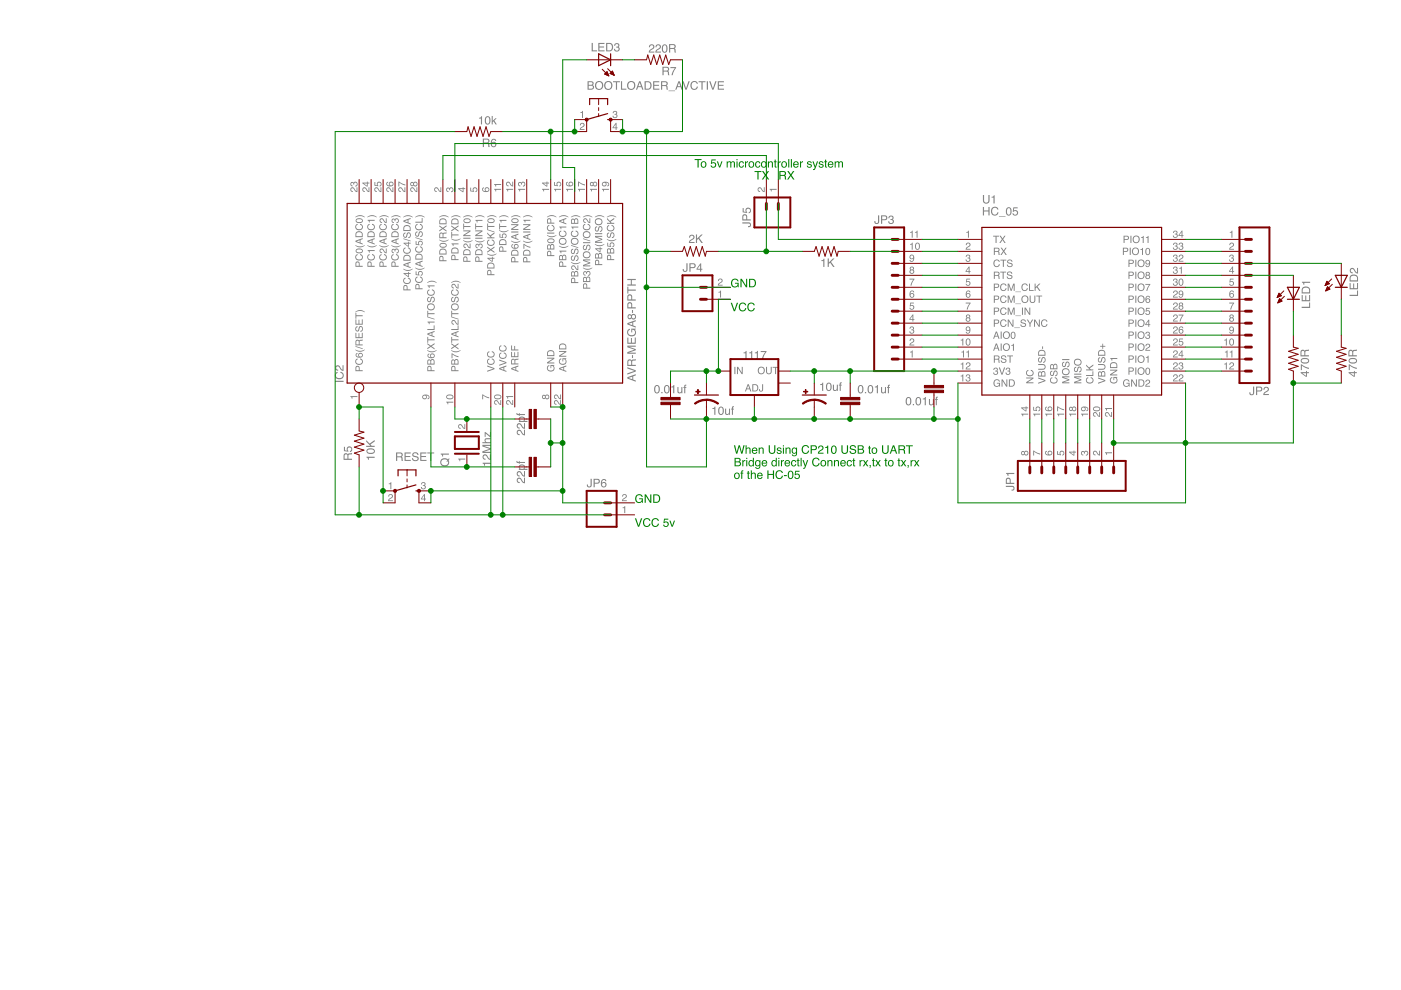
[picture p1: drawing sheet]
<svg xmlns="http://www.w3.org/2000/svg" width="297mm" height="210mm" viewBox="0 0 297 210" stroke-linecap="round" stroke-linejoin="round" font-family="sans-serif">
<g fill="#808080">
<path d="M208.4 43.9h.2v.7h1v-.7h.2v1.8h-.2v-.9h-1v.9h-.2zM210.3 44.1a.78 .78 0 0 1 .8-.3 .78 .78 0 0 1 .6 .6h-.3a.61 .61 0 0 0-.8-.3 .61 .61 0 0 0-.2 .9 .55 .55 0 0 0 .5 .5 .55 .55 0 0 0 .6-.5h.2a.83 .83 0 0 1-1.1 .7 .83 .83 0 0 1-.5-1.2zM211.8 45.9h1.4v.1h-1.4zM213.5 44.1a.63 .63 0 0 1 .7 0 .63 .63 0 0 1 .3 .7 .65 .65 0 0 1-.6 .9 .65 .65 0 0 1-.6-.9zM213.7 44.2a.96 .96 0 0 0 .2 1.3 .85 .85 0 0 0 0-1.4zM214.9 44h.9v.2h-.8l-.1 .5a.61 .61 0 0 1 .9 .2 .61 .61 0 0 1-.4 .9 .61 .61 0 0 1-.7-.6h.2a.38 .38 0 0 0 .6 .2 .38 .38 0 0 0 0-.6 .38 .38 0 0 0-.6 .1h-.2z" fill-rule="evenodd"/>
<path d="M157.6 74.7l.7-.3v1.7h-.3v-1.2h-.4zM158.8 74.7l.7-.3v1.7h-.2v-1.2h-.5zM160 74.7l.7-.3v1.7h-.2v-1.2h-.5zM161.3 74.4h1.2l-.7 1.7h-.3l.2-.5 .6-1h-1z" fill-rule="evenodd"/>
<path d="M151 86.5l.7-.3v1.7h-.3v-1.2h-.4zM152.5 86.4a.63 .63 0 0 1 .7-.1 .63 .63 0 0 1 .3 .8 .65 .65 0 0 1-.6 .9 .65 .65 0 0 1-.6-.9zM152.7 86.4a.96 .96 0 0 0 .2 1.4 .85 .85 0 0 0 0-1.4zM153.7 86.6h.3v1l.2 .2 .3-.2 .1-1h.2v1.3h-.2v-.1a.45 .45 0 0 1-.5 .2 .45 .45 0 0 1-.4-.5zM155.2 86.2l.4-.1-.2 .4 .2 .3h-.2v1.1h-.2v-1.1h-.2z" fill-rule="evenodd"/>
<path d="M173.9 81.5l.6-.4v1.8h-.2v-1.3h-.4zM175.3 81.3a.63 .63 0 0 1 .8 0 .63 .63 0 0 1 .2 .7 .65 .65 0 0 1-.5 .9 .65 .65 0 0 1-.7-.9zM175.6 81.4a.96 .96 0 0 0 .1 1.3 .85 .85 0 0 0 0-1.4zM176.6 81.6h.2v.9l.3 .2 .3-.2v-.9h.2v1.3h-.2v-.2a.45 .45 0 0 1-.5 .2 .45 .45 0 0 1-.3-.4zM178.1 81.2l.4-.1-.2 .3 .2 .3h-.2v1.2h-.3v-1.2h-.1z" fill-rule="evenodd"/>
<path d="M182.1 81.8a.63 .63 0 0 1 .7 0 .63 .63 0 0 1 .3 .7 .65 .65 0 0 1-.6 .9 .65 .65 0 0 1-.6-.9zM182.3 81.9a.96 .96 0 0 0 .2 1.3 .85 .85 0 0 0 0-1.4zM183.4 83.1h.2v.3h-.2zM184.1 81.8a.63 .63 0 0 1 .8 0 .63 .63 0 0 1 .2 .7 .65 .65 0 0 1-.5 .9 .65 .65 0 0 1-.7-.9zM184.4 81.9a.96 .96 0 0 0 .1 1.3 .85 .85 0 0 0 .1-1.4zM185.5 82l.6-.4v1.8h-.2v-1.3h-.4zM186.8 82.1h.2v.9l.3 .2 .3-.2v-.9h.2v1.3h-.2v-.2a.45 .45 0 0 1-.5 .2 .45 .45 0 0 1-.3-.4zM188.3 81.7l.4-.1-.2 .3 .2 .4h-.2v1.1h-.3v-1.1h-.1z" fill-rule="evenodd"/>
<path d="M138.9 81.8a.63 .63 0 0 1 .8 0 .63 .63 0 0 1 .2 .7 .65 .65 0 0 1-.6 .9 .65 .65 0 0 1-.6-.9zM139.1 81.9a.96 .96 0 0 0 .2 1.3 .85 .85 0 0 0 0-1.4zM140.2 83.1h.3v.3h-.3zM141 81.8a.63 .63 0 0 1 .7 0 .63 .63 0 0 1 .3 .7 .65 .65 0 0 1-.6 .9 .65 .65 0 0 1-.6-.9zM141.2 81.9a.96 .96 0 0 0 .2 1.3 .85 .85 0 0 0 0-1.4zM142.3 82l.7-.4v1.8h-.3v-1.3h-.4zM143.6 82.1h.2l.1 .9 .2 .2 .3-.2 .1-.9h.2v1.3h-.2v-.2a.45 .45 0 0 1-.5 .2 .45 .45 0 0 1-.4-.4zM145.1 81.7l.4-.1-.2 .3 .2 .4h-.2v1.1h-.2v-1.1h-.2z" fill-rule="evenodd"/>
<path d="M192.2 84.3a.63 .63 0 0 1 .8 0 .63 .63 0 0 1 .2 .7 .65 .65 0 0 1-.6 1 .65 .65 0 0 1-.6-.9zM192.5 84.4a.96 .96 0 0 0 .1 1.4 .85 .85 0 0 0 0-1.4zM193.5 85.7h.3v.2h-.3zM194.3 84.3a.63 .63 0 0 1 .8 0 .63 .63 0 0 1 .2 .7 .65 .65 0 0 1-.6 1 .65 .65 0 0 1-.6-.9zM194.5 84.4a.96 .96 0 0 0 .2 1.4 .85 .85 0 0 0 0-1.4zM195.6 84.5l.7-.3v1.7h-.2v-1.2h-.5zM197 84.6h.2v1l.2 .2 .3-.2 .1-1h.2v1.3h-.2v-.2a.45 .45 0 0 1-.5 .2 .45 .45 0 0 1-.3-.4zM198.5 84.2l.3-.1-.2 .3 .2 .4h-.2v1.1h-.2v-1.1h-.2z" fill-rule="evenodd"/>
<path d="M174.1 55.2l.7-.3v1.7h-.2v-1.2h-.5zM175.5 54.8h.2v.9l.9-.9h.3l-.7 .7 .8 1.1h-.4l-.6-.9-.3 .3v.6h-.2z" fill-rule="evenodd"/>
<path d="M146.3 49.9a.6 .6 0 0 1 .9 .3 .6 .6 0 0 1-.6 .7l-.3 .4h.9v.2h-1.2a1.47 1.47 0 0 1 1-1.1 .35 .35 0 0 0-.3-.5 .35 .35 0 0 0-.4 .5h-.2zM147.6 49.7h.2v.9l.9-.9h.3l-.7 .7 .7 1.1h-.3l-.6-.9-.3 .3v.6h-.2z" fill-rule="evenodd"/>
<path d="M276.1 79.1l.8 .6v-.6zM275.8 78.9h1.1v-.3h.2v.3h.4v.2h-.4v.8h-.2l-1.1-.8zM275.8 77.3l1.7 .7v.2l-.7-.2-.8-.5v1h-.2zM275.9 76.1a1.06 1.06 0 0 1 1.7 .4 .97 .97 0 0 1-.9 .6 .97 .97 0 0 1-.9-.6zM276 76.3a.68 .68 0 0 0 1.1 .5l.2-.2a.66 .66 0 0 0-1-.4zM276.1 74.4l-.2 .9h.6v-.8zM275.9 74.3l.5-.1 .2 .2 .2-.2 .7-.1v.3l-.6 .1-.2 .3v.5h.8v.3h-1.8v-1.1z" fill-rule="evenodd"/>
<path d="M286.3 79.1l.8 .6v-.6zM285.9 78.9h1.2v-.3h.1v.3h.5v.2h-.5v.8h-.2l-1.1-.8zM286 77.3l1.7 .7v.2l-.8-.2-.7-.5v1h-.2zM286.1 76.1a1.06 1.06 0 0 1 1.6 .4 .97 .97 0 0 1-.9 .6 .97 .97 0 0 1-.9-.6zM286.2 76.3a.68 .68 0 0 0 1.1 .5l.2-.2a.66 .66 0 0 0-1-.4zM286.2 74.4l-.1 .9h.6l-.1-.8zM286 74.3l.5-.1 .3 .2 .2-.2 .7-.1v.3l-.7 .1-.1 .3v.5h.8v.3h-1.8v-1.1z" fill-rule="evenodd"/>
<path d="M133.3 80.1l.8 .3v-.5zM133 80l1.8-.7v.3l-.5 .2v.7l.5 .2v.2l-1.8-.6zM133 77.9l1.8 .6v.3l-1.8 .6v-.2l1.5-.6-1.5-.5zM133.4 76.5l-.2 .9h.6v-.9zM133.2 76.3l.4-.1 .3 .2 .2-.2 .7-.1v.3l-.6 .1-.2 .3v.6h.8v.2h-1.8v-1zM134 75.3h.2v.6h-.2zM133 73.3h1.8v.2h-1.5l1.5 .5v.3l-1.5 .5h1.5v.2h-1.8v-.3l1.5-.6-1.5-.5zM133 71.6h.2v1.1h.6v-1h.2v1h.6v-1.1h.2v1.3h-1.8zM133.2 69.9l.3-.2v.3a.65 .65 0 0 0-.2 .9 .65 .65 0 0 0 1 .1 .57 .57 0 0 0 .3-.6 .57 .57 0 0 0-.6-.5v.6h-.2v-.8h1v.1l-.2 .1a.88 .88 0 0 1 0 1.2 .88 .88 0 0 1-1.2 .1 .86 .86 0 0 1-.2-1.3zM133.3 68.7l.8 .2v-.5zM133 68.5l1.8-.6v.2l-.5 .2v.7l.5 .2v.3l-1.8-.7zM133.2 67.2a.3 .3 0 0 0 .6 0 .3 .3 0 0 0-.6 0zM134 67.2a.36 .36 0 0 0 .7 0 .36 .36 0 0 0-.7 0zM133.2 66.8l.3-.2 .4 .2a.54 .54 0 0 1 .8-.1 .54 .54 0 0 1 0 .8 .54 .54 0 0 1-.8 0 .5 .5 0 0 1-.8 0 .5 .5 0 0 1 .1-.7zM134 65.7h.2v.6h-.2zM133.1 64.2l.4-.1 .4 .1 .1 1h.8v.2h-1.8zM133.4 64.3l-.2 .9h.6v-.8zM133.1 62.5l.4-.1 .4 .1 .1 1h.8v.2h-1.8zM133.4 62.7l-.2 .8h.6v-.8zM133 60.8h.2v.6h1.6v.2h-1.6v.6h-.2zM133 59.1h1.8v.3h-.8v.9h.8v.3h-1.8v-.3h.7v-.9h-.7z" fill-rule="evenodd"/>
<path d="M77.7 96.8h1.7v.3h-1.2v.4h-.2zM77.8 95.3a1.06 1.06 0 0 1 1.7 .4 .97 .97 0 0 1-.9 .6 .97 .97 0 0 1-.9-.6zM77.9 95.5a.68 .68 0 0 0 1.1 .5l.3-.2a.66 .66 0 0 0-1.1-.5zM77.6 93.3l.8 .8 1-.8v.3l-.9 .6 .3 .3h.6v.3h-1.8v-.3h.9l-.9-.9z" fill-rule="evenodd"/>
<path d="M101.6 25l.6-.4v1.8h-.2v-1.3h-.4zM103 24.8a.63 .63 0 0 1 .8 0 .63 .63 0 0 1 .2 .7 .65 .65 0 0 1-.6 .9 .65 .65 0 0 1-.6-.9zM103.2 24.9a.96 .96 0 0 0 .2 1.3 .85 .85 0 0 0 0-1.4zM104.3 24.6h.2v1l.5-.5h.3l-.5 .5 .5 .8h-.2l-.5-.7-.1 .2v.5h-.2z" fill-rule="evenodd"/>
<path d="M102.3 98.1h1.8v.2h-1.3v.5h-.1zM102.5 96.5a.8 .8 0 0 1 1.1 .6l.3 .2v-1h.2v1.2a1.47 1.47 0 0 1-1.1-.9 .35 .35 0 0 0-.5 .3 .35 .35 0 0 0 .4 .4v.2a.6 .6 0 0 1-.5-.4 .6 .6 0 0 1 .1-.6zM102.3 94.3h1.8v.2h-1.5l1.5 .6v.2l-1.5 .5h1.5v.2h-1.8v-.3l1.5-.5-1.5-.5zM102.8 93.1l1.3-.2v.2h-1l-.2 .3 .3 .3 .9 .1v.2h-1.8v-.2h.6l-.2-.3zM102.8 91.6l1.1 .8v-.8h.2v1.1l-1.1-.8v.7h-.2z" fill-rule="evenodd"/>
<path d="M109.7 101.4a.8 .8 0 0 1 1.2 .7l.2 .1v-.9h.2v1.2a1.47 1.47 0 0 1-1.1-1 .35 .35 0 0 0-.5 .3 .35 .35 0 0 0 .5 .4v.2a.6 .6 0 0 1-.6-.3 .6 .6 0 0 1 .1-.7zM109.7 100a.8 .8 0 0 1 1.2 .7l.2 .1v-.9h.2v1.2a1.47 1.47 0 0 1-1.1-1 .35 .35 0 0 0-.5 .4 .35 .35 0 0 0 .5 .3v.2a.6 .6 0 0 1-.6-.3 .6 .6 0 0 1 .1-.7zM110.2 98.9a.46 .46 0 0 0 .4 .5 .46 .46 0 0 0 .5-.5l-.5-.2zM110.1 98.6a.66 .66 0 0 1 .9-.1 .66 .66 0 0 1 .2 .8l.6 .1v.2h-1.8v-.2h.2l-.2-.4zM109.5 97.7l.3 .2 .4-.2v.2h1.1v.3h-1.1v.1h-.2v-.1l-.4-.1z" fill-rule="evenodd"/>
<path d="M109.7 91.2a.8 .8 0 0 1 1.2 .7l.2 .2v-1h.2v1.2a1.47 1.47 0 0 1-1.1-.9 .35 .35 0 0 0-.5 .3 .35 .35 0 0 0 .5 .3v.3a.6 .6 0 0 1-.6-.4 .6 .6 0 0 1 .1-.7zM109.7 89.9a.8 .8 0 0 1 1.2 .6l.2 .2v-1h.2v1.2a1.47 1.47 0 0 1-1.1-.9 .35 .35 0 0 0-.5 .3 .35 .35 0 0 0 .5 .4v.2a.6 .6 0 0 1-.6-.4 .6 .6 0 0 1 .1-.6zM110.2 88.7a.46 .46 0 0 0 .4 .6 .46 .46 0 0 0 .5-.5l-.5-.3zM110.1 88.5a.66 .66 0 0 1 .9-.1 .66 .66 0 0 1 .2 .8l.6 .1v.2h-1.8v-.2h.2l-.2-.4zM109.5 87.6l.3 .2 .4-.2v.2h1.1v.2h-1.1v.2h-.2v-.2h-.4z" fill-rule="evenodd"/>
<path d="M137.8 9.5a.6 .6 0 0 1 .9 .3 .6 .6 0 0 1-.6 .8l-.3 .3h.9v.2h-1.2a1.47 1.47 0 0 1 1-1.1 .35 .35 0 0 0-.3-.4 .35 .35 0 0 0-.4 .4h-.2zM139.2 9.5a.6 .6 0 0 1 .9 .3 .6 .6 0 0 1-.6 .8l-.3 .3h.9v.2h-1.2a1.47 1.47 0 0 1 1-1.1 .35 .35 0 0 0-.3-.4 .35 .35 0 0 0-.4 .4h-.2zM140.5 9.6a.63 .63 0 0 1 .8-.1 .63 .63 0 0 1 .2 .8 .65 .65 0 0 1-.6 .9 .65 .65 0 0 1-.6-.9zM140.8 9.6a.96 .96 0 0 0 .1 1.4 .85 .85 0 0 0 0-1.4zM142.1 9.6v.6h.6a.31 .31 0 0 0 .3-.3 .31 .31 0 0 0-.3-.3zM141.8 9.4h.9a.49 .49 0 0 1 .5 .3 .49 .49 0 0 1-.2 .6l.2 .2 .1 .6h-.3v-.6l-.4-.1h-.5v.7h-.3z" fill-rule="evenodd"/>
<path d="M208.4 41.3h.2v1.2a.46 .46 0 0 0 .5 .5 .46 .46 0 0 0 .5-.5v-1.2h.2v1.1a.72 .72 0 0 1-.7 .8 .72 .72 0 0 1-.7-.8zM210.2 41.7l.7-.3v1.7h-.3v-1.2h-.4z" fill-rule="evenodd"/>
<path d="M210.6 50h1.2v.2h-.5v1.3h-.2v-1.3h-.5zM211.9 50h.3l.4 .6 .4-.6h.2l-.5 .7 .5 .8h-.2l-.4-.6-.5 .6h-.2l.5-.8z" fill-rule="evenodd"/>
<path d="M204.9 49.2l.5-.3v1.5h-.2v-1.1h-.3z" fill-rule="evenodd"/>
<path d="M210.9 52.7v.5h.5a.27 .27 0 0 0 .3-.2 .27 .27 0 0 0-.3-.3zM210.7 52.5h.7a.42 .42 0 0 1 .5 .3 .42 .42 0 0 1-.2 .5l.3 .8h-.3v-.6l-.3-.1h-.5v.7h-.2zM212.1 52.5h.3l.4 .6 .4-.6h.2l-.5 .8 .6 .8h-.3l-.4-.7-.4 .7h-.3l.6-.8z" fill-rule="evenodd"/>
<path d="M204.9 51.5a.52 .52 0 0 1 .9 .3 .52 .52 0 0 1-.6 .7l-.3 .3h.9v.1h-1.1l.2-.4a.59 .59 0 0 0 .6-.8l-.4-.1-.1 .4h-.2z" fill-rule="evenodd"/>
<path d="M210.8 55.3a.66 .66 0 0 1 .7-.3 .66 .66 0 0 1 .5 .5h-.2a.55 .55 0 0 0-.9-.2 .55 .55 0 0 0 0 .9l.1 .1a.46 .46 0 0 0 .5 .1 .46 .46 0 0 0 .3-.4h.2a.74 .74 0 0 1-1.1 .6 .74 .74 0 0 1-.2-1.2zM212.1 55.1h1.2v.1h-.5v1.4h-.2v-1.4h-.5zM213.7 55.2l.4-.2a.5 .5 0 0 1 .6 .5h-.2a.36 .36 0 0 0-.4-.3 .36 .36 0 0 0-.3 .4 .66 .66 0 0 1 .8 .8 .66 .66 0 0 1-.7 .2 .66 .66 0 0 1-.4-.5h.2a.4 .4 0 0 0 .4 .4 .4 .4 0 0 0 .4-.4l-.1-.1a.64 .64 0 0 1-.6-.2 .64 .64 0 0 1-.1-.6z" fill-rule="evenodd"/>
<path d="M204.9 54.1a.43 .43 0 0 1 .7-.1 .43 .43 0 0 1-.1 .7 .5 .5 0 0 1-.1 .9 .5 .5 0 0 1-.7-.6h.2a.3 .3 0 0 0 .4 .3 .3 .3 0 0 0 .1-.5h-.3l.1-.2a.25 .25 0 0 0 .3-.2 .25 .25 0 0 0-.3-.2l-.4 .3z" fill-rule="evenodd"/>
<path d="M210.9 57.8v.5h.5a.27 .27 0 0 0 .3-.2 .27 .27 0 0 0-.3-.3zM210.7 57.6h.7a.42 .42 0 0 1 .5 .3 .42 .42 0 0 1-.2 .5l.3 .7h-.3v-.5l-.3-.1h-.5v.6h-.2zM212.1 57.6h1.2v.2h-.5v1.3h-.2v-1.3h-.5zM213.6 57.7l.4-.1a.5 .5 0 0 1 .6 .4h-.2a.36 .36 0 0 0-.4-.3 .36 .36 0 0 0-.3 .4l.1 .1a.66 .66 0 0 1 .8 .8 .66 .66 0 0 1-.7 .2 .66 .66 0 0 1-.5-.6h.2a.4 .4 0 0 0 .4 .4 .4 .4 0 0 0 .4-.4 .64 .64 0 0 1-.7-.2 .64 .64 0 0 1-.1-.7z" fill-rule="evenodd"/>
<path d="M205.4 56.8l-.5 .7h.5zM205.4 56.5h.2v1h.2v.1h-.2v.4h-.2v-.4h-.7z" fill-rule="evenodd"/>
<path d="M210.7 60.1h.7a.44 .44 0 0 1 .5 .5 .44 .44 0 0 1-.5 .4h-.5v.7h-.2zM210.9 60.3v.5h.4a.27 .27 0 0 0 .3-.2 .27 .27 0 0 0-.3-.3zM212.2 60.3a.66 .66 0 0 1 .7-.2 .66 .66 0 0 1 .5 .5h-.2a.55 .55 0 0 0-.8-.2 .55 .55 0 0 0-.1 .8l.1 .2a.46 .46 0 0 0 .5 .1 .46 .46 0 0 0 .3-.4h.2a.74 .74 0 0 1-1 .5 .74 .74 0 0 1-.3-1.1zM213.7 60.1h.3l.4 1.3 .4-1.3h.3v1.6h-.2v-1.3l-.4 1.3h-.2l-.5-1.3 .1 1.3h-.2zM215.3 61.8l1.2 .1zM216.7 60.3a.66 .66 0 0 1 .7-.2 .66 .66 0 0 1 .5 .5h-.2a.55 .55 0 0 0-.8-.2 .55 .55 0 0 0-.1 .8l.1 .2a.46 .46 0 0 0 .5 .1 .46 .46 0 0 0 .3-.4h.2a.74 .74 0 0 1-1 .5 .74 .74 0 0 1-.3-1.1zM218.2 60.1h.2v1.4h.8v.2h-1zM219.4 60.1h.2v.8l.7-.8h.3l-.6 .7 .6 .9h-.3l-.5-.8-.2 .2v.6h-.2z" fill-rule="evenodd"/>
<path d="M204.9 59.1h.8v.2h-.7v.4a.52 .52 0 0 1 .7 .2 .52 .52 0 0 1-.3 .7 .52 .52 0 0 1-.7-.4h.2a.33 .33 0 0 0 .5 .1 .33 .33 0 0 0 .1-.5 .33 .33 0 0 0-.5 .1h-.2z" fill-rule="evenodd"/>
<path d="M210.7 62.7h.7a.44 .44 0 0 1 .5 .4 .44 .44 0 0 1-.5 .5h-.5v.6h-.2zM210.9 62.9v.5h.4a.27 .27 0 0 0 .3-.3 .27 .27 0 0 0-.3-.2zM212.2 62.9a.66 .66 0 0 1 .7-.3 .66 .66 0 0 1 .5 .5h-.2a.55 .55 0 0 0-.8-.2 .55 .55 0 0 0-.1 .9l.1 .1a.46 .46 0 0 0 .5 .2 .46 .46 0 0 0 .3-.5h.2a.74 .74 0 0 1-1 .6 .74 .74 0 0 1-.3-1.2zM213.7 62.7h.3l.4 1.3 .4-1.3h.3v1.5h-.2v-1.3l-.4 1.3h-.2l-.5-1.3 .1 1.3h-.2zM215.3 64.4l1.2 .1zM216.5 63.5a.8 .8 0 0 1 1.6 0 .8 .8 0 0 1-1.6 0zM216.7 63.4a.6 .6 0 0 0 1.2 0 .6 .6 0 0 0-1.2 0zM218.3 62.7h.2v.9a.4 .4 0 0 0 .4 .5 .4 .4 0 0 0 .4-.5v-.9h.2v.8a.61 .61 0 0 1-.6 .8 .61 .61 0 0 1-.6-.8zM219.7 62.7h1.3v.2h-.6v1.3h-.2v-1.3h-.5z" fill-rule="evenodd"/>
<path d="M204.9 61.8l.6-.2 .2 .4-.5-.2-.3 .5a.51 .51 0 0 1 .8 .2 .51 .51 0 0 1-.3 .7 .51 .51 0 0 1-.6-.5zM205 62.6a.32 .32 0 0 0 .6 0 .32 .32 0 0 0-.6 0z" fill-rule="evenodd"/>
<path d="M210.7 65.2h.7a.44 .44 0 0 1 .5 .5 .44 .44 0 0 1-.5 .4h-.5v.6h-.2zM210.9 65.4v.5h.4a.27 .27 0 0 0 .3-.2 .27 .27 0 0 0-.3-.3zM212.2 65.4a.66 .66 0 0 1 .7-.2 .66 .66 0 0 1 .5 .5h-.2a.55 .55 0 0 0-.8-.2 .55 .55 0 0 0-.1 .8l.1 .1a.46 .46 0 0 0 .5 .2 .46 .46 0 0 0 .3-.4h.2a.74 .74 0 0 1-1 .5 .74 .74 0 0 1-.3-1.1zM213.7 65.2h.3l.4 1.3 .4-1.3h.3v1.5h-.2v-1.2l-.4 1.2h-.2l-.5-1.2 .1 1.2h-.2zM215.3 66.9l1.2 .1zM216.7 65.2h.2v1.5h-.2zM217.2 65.2h.3l.7 1.3v-1.3h.2v1.5h-.2l-.8-1.2v1.2h-.2z" fill-rule="evenodd"/>
<path d="M204.7 64.2h1.1l-.6 1.4h-.2v-.3l.6-.9h-.9z" fill-rule="evenodd"/>
<path d="M210.7 67.8h.7a.44 .44 0 0 1 .5 .4 .44 .44 0 0 1-.5 .4h-.5v.7h-.2zM210.9 67.9v.6h.4a.27 .27 0 0 0 .3-.3 .27 .27 0 0 0-.3-.3zM212.2 67.9a.66 .66 0 0 1 .7-.2 .66 .66 0 0 1 .5 .5h-.2a.55 .55 0 0 0-.8-.2 .55 .55 0 0 0-.1 .9l.1 .1a.46 .46 0 0 0 .5 .1 .46 .46 0 0 0 .3-.4h.2a.74 .74 0 0 1-1 .5 .74 .74 0 0 1-.3-1.1zM213.7 67.8h.2l.8 1.2v-1.2h.2v1.5h-.3l-.7-1.3v1.3h-.2zM215 69.4l1.2 .2zM216.5 67.8l.4-.1a.5 .5 0 0 1 .6 .5h-.2a.36 .36 0 0 0-.4-.3 .36 .36 0 0 0-.3 .3l.1 .1a.66 .66 0 0 1 .8 .8 .66 .66 0 0 1-.7 .2 .66 .66 0 0 1-.5-.5h.2a.4 .4 0 0 0 .4 .4 .4 .4 0 0 0 .4-.4v-.1a.64 .64 0 0 1-.7-.2 .64 .64 0 0 1-.1-.7zM217.7 67.8h.2l.5 .7 .4-.7h.3l-.6 .9v.6h-.2v-.6zM219.2 67.8h.3l.8 1.2v-1.2h.2v1.5h-.3l-.8-1.3v1.3h-.2zM220.9 67.9a.66 .66 0 0 1 .7-.2 .66 .66 0 0 1 .5 .5h-.2a.55 .55 0 0 0-.9-.2 .55 .55 0 0 0 0 .9l.1 .1a.46 .46 0 0 0 .5 .1 .46 .46 0 0 0 .3-.4h.2a.74 .74 0 0 1-1.1 .5 .74 .74 0 0 1-.2-1.1z" fill-rule="evenodd"/>
<path d="M205 67.1a.25 .25 0 0 0 .5 0 .25 .25 0 0 0-.5 0zM204.9 67.8a.35 .35 0 0 0 .7 0 .35 .35 0 0 0-.7 0zM204.9 66.8a.43 .43 0 0 1 .7-.1 .43 .43 0 0 1-.1 .7 .46 .46 0 0 1 .1 .7 .46 .46 0 0 1-.7 0 .46 .46 0 0 1 .1-.7l-.2-.3z" fill-rule="evenodd"/>
<path d="M211.2 70.5l-.2 .7h.5zM211.1 70.3h.3l.5 1.5h-.2l-.2-.4h-.6l-.1 .4h-.2zM212.2 70.3h.2v1.5h-.2zM212.6 71.1a.8 .8 0 0 1 1.6 0 .8 .8 0 0 1-1.6 0zM212.8 71a.6 .6 0 0 0 1.2 0 .6 .6 0 0 0-1.2 0zM214.4 70.5a.64 .64 0 0 1 .9 .1 .64 .64 0 0 1 0 .8 .53 .53 0 0 1-.7 .4 .53 .53 0 0 1-.3-.7zM214.7 70.5a.83 .83 0 0 0 .1 1.2 .7 .7 0 0 0 0-1.2z" fill-rule="evenodd"/>
<path d="M204.9 69.4a.66 .66 0 0 1 .8 .1 .66 .66 0 0 1 0 .9 .46 .46 0 0 1-.5 .4 .46 .46 0 0 1-.4-.5h.2a.3 .3 0 0 0 .3 .3 .3 .3 0 0 0 .2-.4l.1-.2a.48 .48 0 0 1-.7 .1 .48 .48 0 0 1 0-.7zM204.9 69.7a.35 .35 0 0 0 .7 0 .35 .35 0 0 0-.7 0z" fill-rule="evenodd"/>
<path d="M211.2 73.1l-.2 .6h.5zM211.1 72.8h.3l.5 1.6h-.2l-.2-.5h-.6l-.1 .5h-.2zM212.2 72.8h.2v1.6h-.2zM212.6 73.6a.8 .8 0 0 1 1.6 0 .8 .8 0 0 1-1.6 0zM212.8 73.6a.6 .6 0 0 0 1.2 0 .6 .6 0 0 0-1.2 0zM214.4 73.2l.6-.3v1.5h-.2v-1.1h-.4z" fill-rule="evenodd"/>
<path d="M203.7 72l.5-.2v1.4h-.2v-1h-.3zM204.9 71.9a.64 .64 0 0 1 .8 .1 .64 .64 0 0 1 0 .9 .53 .53 0 0 1-.7 .4 .53 .53 0 0 1-.3-.8zM205.1 72a.83 .83 0 0 0 .1 1.1 .7 .7 0 0 0 .1-1.2z" fill-rule="evenodd"/>
<path d="M210.9 75.5v.6h.5a.27 .27 0 0 0 .3-.3 .27 .27 0 0 0-.3-.3zM210.7 75.4h.7a.42 .42 0 0 1 .5 .2 .42 .42 0 0 1-.2 .6l.3 .7h-.3v-.5l-.3-.2h-.5v.7h-.2zM212.4 75.5l.4-.2a.5 .5 0 0 1 .6 .5h-.2a.36 .36 0 0 0-.4-.3 .36 .36 0 0 0-.4 .4h.1a.66 .66 0 0 1 .8 .9 .66 .66 0 0 1-.7 .1 .66 .66 0 0 1-.4-.5h.2a.4 .4 0 0 0 .4 .4 .4 .4 0 0 0 .4-.4l-.1-.1a.64 .64 0 0 1-.6-.2 .64 .64 0 0 1-.1-.6zM213.5 75.4h1.3v.2h-.5v1.3h-.3v-1.3h-.5z" fill-rule="evenodd"/>
<path d="M203.8 74.6l.6-.3v1.5h-.2v-1.1h-.4zM204.9 74.6l.5-.3v1.5h-.2v-1.1h-.3z" fill-rule="evenodd"/>
<path d="M210.8 78a.43 .43 0 0 1 .6 0 .43 .43 0 0 1 0 .7 .5 .5 0 0 1-.1 .8 .5 .5 0 0 1-.7-.5h.2a.3 .3 0 0 0 .4 .3 .3 .3 0 0 0 0-.5h-.2v-.2a.25 .25 0 0 0 .4-.2 .25 .25 0 0 0-.3-.3l-.5 .3zM211.8 77.9h.2l.4 1.3 .5-1.3h.2l-.6 1.5h-.2zM213.4 78a.43 .43 0 0 1 .6 0 .43 .43 0 0 1 0 .7 .5 .5 0 0 1-.1 .8 .5 .5 0 0 1-.7-.5h.2a.3 .3 0 0 0 .4 .3 .3 .3 0 0 0 0-.5h-.2v-.2a.25 .25 0 0 0 .4-.2 .25 .25 0 0 0-.3-.3l-.5 .3z" fill-rule="evenodd"/>
<path d="M203.7 77.1l.5-.3v1.5h-.2v-1h-.3zM204.9 76.9a.52 .52 0 0 1 .9 .3 .52 .52 0 0 1-.6 .6l-.3 .3h.9v.2h-1.1l.2-.4a.59 .59 0 0 0 .6-.8l-.4-.1-.1 .4h-.2z" fill-rule="evenodd"/>
<path d="M210.8 80.6a.68 .68 0 0 1 1.2 .3h-.2a.58 .58 0 0 0-1 .1 .58 .58 0 0 0 .6 .8 .45 .45 0 0 0 .4-.5h-.4v-.1h.6v.8l-.2-.2a.77 .77 0 0 1-1.1-.1 .77 .77 0 0 1 .1-1.1zM212.4 80.4h.2l.8 1.3v-1.3h.2v1.6h-.3l-.7-1.3v1.3h-.2zM214.1 80.6v1.2h.4a.6 .6 0 0 0 .5-.6 .6 .6 0 0 0-.5-.6zM213.9 80.4h.6a.78 .78 0 0 1 .7 .8 .78 .78 0 0 1-.7 .8h-.6z" fill-rule="evenodd"/>
<path d="M203.7 79.7l.5-.3v1.5h-.2v-1.1h-.3zM204.9 79.5a.43 .43 0 0 1 .7-.1 .43 .43 0 0 1-.1 .7 .5 .5 0 0 1-.1 .8 .5 .5 0 0 1-.7-.5h.2a.3 .3 0 0 0 .5 .3 .3 .3 0 0 0 0-.5h-.3l.1-.2a.25 .25 0 0 0 .3-.2 .25 .25 0 0 0-.2-.3l-.5 .4z" fill-rule="evenodd"/>
<path d="M217.6 80h1.5v.3l-1.2 .8h1.2v.2h-1.5v-.3l1.2-.8h-1.2zM217.7 78.6l.3-.2v.2a.55 .55 0 0 0-.2 .9 .55 .55 0 0 0 .9 0l.1-.1a.46 .46 0 0 0 .2-.4 .46 .46 0 0 0-.5-.4v-.2a.73 .73 0 0 1 .6 1.1 .73 .73 0 0 1-1.2 .2l-.3-.4z" fill-rule="evenodd"/>
<path d="M216.5 87.7h1.5v.2h-1.1v.4h-.1zM216.8 86.6l.7 .4v-.4zM216.5 86.4h1v-.2h.1v.2h.4v.2h-.4v.6h-.2l-.9-.7z" fill-rule="evenodd"/>
<path d="M220.1 80l1.5 .6v.2l-1.5 .6v-.3l1.3-.4-1.3-.4zM220.4 79l-.1 .6h.5l-.1-.5zM221.1 78.9l-.2 .7h.6l-.1-.6zM220.3 78.8h.3l.2 .1a.43 .43 0 0 1 .6-.2 .43 .43 0 0 1 .2 .5v.6h-1.5v-.8zM220.1 77.2h.9a.61 .61 0 0 1 .7 .6 .61 .61 0 0 1-.7 .6h-.9v-.2h1a.4 .4 0 0 0 .4-.4 .4 .4 0 0 0-.4-.4h-1zM220.2 75.9l.4-.2v.2a.36 .36 0 0 0-.3 .4 .36 .36 0 0 0 .3 .4l.1-.1a.66 .66 0 0 1 .8-.8 .66 .66 0 0 1 .2 .7 .66 .66 0 0 1-.5 .4v-.2a.4 .4 0 0 0 .3-.4 .4 .4 0 0 0-.4-.4v.1a.64 .64 0 0 1-.2 .6 .64 .64 0 0 1-.7 .1l-.1-.4zM220.5 74.5l-.2 .7h1.2v-.3a.62 .62 0 0 0-1-.4zM220.3 74.3a.83 .83 0 0 1 1.3 .5v.6h-1.5v-.8zM221 73.4h.1v.6h-.1z" fill-rule="evenodd"/>
<path d="M219 87.7h1.5v.2h-1v.4h-.2zM219.1 86.3h.1v.6l.5 .1a.52 .52 0 0 1 .2-.8 .52 .52 0 0 1 .7 .4 .52 .52 0 0 1-.4 .6v-.2a.33 .33 0 0 0 .1-.5 .33 .33 0 0 0-.5 0 .33 .33 0 0 0 .1 .5v.2l-.8-.2z" fill-rule="evenodd"/>
<path d="M222.8 80.2l.3-.2v.2a.55 .55 0 0 0-.2 .8 .55 .55 0 0 0 .9 .1l.1-.1a.46 .46 0 0 0 .1-.5 .46 .46 0 0 0-.4-.3v-.2a.73 .73 0 0 1 .5 1 .73 .73 0 0 1-1.1 .3l-.4-.5zM222.7 78.8l.4-.2v.2a.36 .36 0 0 0-.3 .4 .36 .36 0 0 0 .4 .3v-.1a.66 .66 0 0 1 .8-.8 .66 .66 0 0 1 .2 .7 .66 .66 0 0 1-.5 .5v-.2a.4 .4 0 0 0 .4-.4 .4 .4 0 0 0-.4-.4h-.1a.64 .64 0 0 1-.2 .7 .64 .64 0 0 1-.7 .1l-.1-.4zM222.9 77.4l-.1 .7h.5v-.6zM223.6 77.4l-.1 .7h.5v-.6zM222.8 77.3l.4-.1 .2 .2a.43 .43 0 0 1 .5-.3 .43 .43 0 0 1 .3 .5v.7h-1.5v-.8z" fill-rule="evenodd"/>
<path d="M221.6 87.7h1.5v.2h-1.1v.4h-.1zM221.7 86.3l.3-.1-.2 .6 .5 .2a.51 .51 0 0 1 .2-.8 .51 .51 0 0 1 .7 .4 .51 .51 0 0 1-.6 .6 .69 .69 0 0 1-.7-.1 .69 .69 0 0 1-.2-.8zM222.3 86.7a.32 .32 0 0 0 .6 0 .32 .32 0 0 0-.6 0z" fill-rule="evenodd"/>
<path d="M225.2 79.8h1.5v.2h-1.3l1.3 .4v.2l-1.3 .5h1.3v.2h-1.5v-.3l1.3-.5-1.3-.4zM225.2 78.8a.8 .8 0 0 1 1.6 0 .8 .8 0 0 1-1.6 0zM225.3 78.8a.6 .6 0 0 0 1.2 0 .6 .6 0 0 0-1.2 0zM225.3 76.9l.3-.2v.2a.36 .36 0 0 0-.3 .4 .36 .36 0 0 0 .4 .3l.1-.1a.66 .66 0 0 1 .8-.8 .66 .66 0 0 1 .2 .7 .66 .66 0 0 1-.6 .5v-.2a.4 .4 0 0 0 .4-.4 .4 .4 0 0 0-.4-.4 .64 .64 0 0 1-.2 .7 .64 .64 0 0 1-.7 .1l-.1-.4zM225.2 76.1h1.5v.2h-1.5z" fill-rule="evenodd"/>
<path d="M224.1 87.7h1.5v.2h-1v.4h-.2zM224.1 86.2l1.5 .6v.2l-1.3-.6v.8h-.2z" fill-rule="evenodd"/>
<path d="M227.7 79.8h1.6v.2h-1.3l1.3 .4v.2l-1.3 .5h1.3v.2h-1.6v-.3l1.3-.5-1.3-.4zM227.7 79.2h1.6v.2h-1.6zM227.8 77.9l.4-.1v.2a.36 .36 0 0 0-.3 .3 .36 .36 0 0 0 .3 .4l.1-.1a.66 .66 0 0 1 .8-.8 .66 .66 0 0 1 .2 .7 .66 .66 0 0 1-.5 .4v-.1a.4 .4 0 0 0 .3-.5 .4 .4 0 0 0-.3-.4l-.1 .1a.64 .64 0 0 1-.2 .6 .64 .64 0 0 1-.7 .2l-.1-.5zM227.7 76.8a.8 .8 0 0 1 1.6 0 .8 .8 0 0 1-1.6 0zM227.9 76.8a.6 .6 0 0 0 1.2 0 .6 .6 0 0 0-1.2 0z" fill-rule="evenodd"/>
<path d="M226.7 87.7h1.5v.2h-1.1v.4h-.2zM226.8 86.7a.25 .25 0 0 0 .5 0 .25 .25 0 0 0-.5 0zM227.4 86.7a.35 .35 0 0 0 .7 0 .35 .35 0 0 0-.7 0zM226.8 86.4l.2-.2 .4 .2a.46 .46 0 0 1 .6-.1 .46 .46 0 0 1 0 .7 .46 .46 0 0 1-.6 0 .43 .43 0 0 1-.7 0 .43 .43 0 0 1 .1-.6z" fill-rule="evenodd"/>
<path d="M230.4 80.2l.3-.2v.2a.55 .55 0 0 0-.2 .8 .55 .55 0 0 0 .9 .1l.1-.1a.46 .46 0 0 0 .2-.5 .46 .46 0 0 0-.5-.3v-.2a.73 .73 0 0 1 .6 1 .73 .73 0 0 1-1.2 .3l-.3-.5zM230.3 79.5h1.3v-.8h.2v1h-1.5zM230.3 77.3l.6 .6 .9-.6v.2l-.8 .6 .3 .2h.5v.2h-1.5v-.2h.7l-.7-.7z" fill-rule="evenodd"/>
<path d="M229.2 87.7h1.5v.2h-1.1v.4h-.1zM229.3 86.4a.82 .82 0 0 1 .9-.2 .82 .82 0 0 1 .5 .7l-.4 .3v-.2a.3 .3 0 0 0 .3-.4 .3 .3 0 0 0-.4-.2h-.2a.5 .5 0 0 1 0 .7 .5 .5 0 0 1-.7 0 .5 .5 0 0 1 0-.7zM229.4 86.7a.32 .32 0 0 0 .6 0 .32 .32 0 0 0-.6 0z" fill-rule="evenodd"/>
<path d="M232.8 80l1.5 .6v.2l-1.5 .6v-.3l1.3-.4-1.3-.4zM233.1 79l-.1 .6h.5l-.1-.5zM233.7 78.9l-.1 .7h.6l-.1-.6zM233 78.8h.3l.2 .1a.43 .43 0 0 1 .6-.2 .43 .43 0 0 1 .2 .5v.6h-1.5v-.8zM232.8 77.2h.9a.61 .61 0 0 1 .7 .6 .61 .61 0 0 1-.7 .6h-.9v-.2h1a.4 .4 0 0 0 .4-.4 .4 .4 0 0 0-.4-.4h-1zM232.9 75.9l.4-.2v.2a.36 .36 0 0 0-.3 .4 .36 .36 0 0 0 .3 .4l.1-.1a.66 .66 0 0 1 .8-.8 .66 .66 0 0 1 .2 .7 .66 .66 0 0 1-.5 .4v-.2a.4 .4 0 0 0 .3-.4 .4 .4 0 0 0-.4-.4v.1a.64 .64 0 0 1-.2 .6 .64 .64 0 0 1-.7 .1l-.1-.4zM233.1 74.5l-.1 .7h1.2v-.3a.62 .62 0 0 0-1.1-.4zM233 74.3a.83 .83 0 0 1 1.3 .5v.6h-1.5v-.8zM233.3 73.3h.4v-.4h.2v.4h.4v.2h-.4v.5h-.2v-.5h-.4z" fill-rule="evenodd"/>
<path d="M231.9 87.5a.87 .87 0 0 1 1 .6l.2 .1v-.8h.1v1l-.4-.2a.59 .59 0 0 0-.8-.5l-.1 .3 .4 .2v.2l-.4-.1-.1-.3zM231.8 86.4a.91 .91 0 0 1 1.5 .3 .83 .83 0 0 1-.8 .5 .83 .83 0 0 1-.8-.5zM231.9 86.5a.61 .61 0 0 0 .5 .6 .61 .61 0 0 0 .6-.2l.1-.2a.78 .78 0 0 0-1.2-.2z" fill-rule="evenodd"/>
<path d="M235.5 80.1l.3-.2v.3a.58 .58 0 0 0 .1 .9 .58 .58 0 0 0 .8-.5 .45 .45 0 0 0-.5-.5v.5h-.1v-.7h.8l-.2 .2a.78 .78 0 0 1-.1 1.2 .78 .78 0 0 1-1.2-.3l-.1-.4zM235.4 78.4h1.5v.2l-1.3 .8h1.3v.2h-1.5v-.2l1.2-.8h-1.2zM235.7 77.1l-.2 .7h1.2v-.3a.62 .62 0 0 0-1-.4zM235.6 76.9a.83 .83 0 0 1 1.3 .5v.6h-1.5v-.8zM235.4 75.9h1.5v.2h-1.1v.4h-.1z" fill-rule="evenodd"/>
<path d="M234.4 87.5a.87 .87 0 0 1 1.1 .6l.1 .1v-.8h.2v1l-.5-.2a.59 .59 0 0 0-.8-.5v.3l.3 .2v.2l-.3-.1-.2-.3zM234.3 86.5h1.5v.2h-1.1v.4h-.1z" fill-rule="evenodd"/>
<path d="M238.3 80.6a.68 .68 0 0 1 1.2 .3h-.2a.58 .58 0 0 0-1 .1 .58 .58 0 0 0 .5 .8 .45 .45 0 0 0 .5-.5h-.5v-.1h.7v.8l-.2-.2a.77 .77 0 0 1-1.1-.1 .77 .77 0 0 1 .1-1.1zM239.8 80.4h.3l.7 1.3v-1.3h.2v1.6h-.2l-.8-1.3v1.3h-.2zM241.6 80.6v1.2h.4a.6 .6 0 0 0 .4-.6 .6 .6 0 0 0-.4-.6zM241.4 80.4h.6a.78 .78 0 0 1 .6 .8 .78 .78 0 0 1-.6 .8h-.6zM243 80.6a.52 .52 0 0 1 .8 .2 .52 .52 0 0 1-.5 .7l-.3 .3h.8v.2h-1l.2-.5a.59 .59 0 0 0 .6-.8h-.4l-.2 .3h-.1z" fill-rule="evenodd"/>
<path d="M248.9 79.5a.52 .52 0 0 1 .8 .2 .52 .52 0 0 1-.5 .7l-.3 .3h.8v.2h-1l.2-.5a.59 .59 0 0 0 .5-.8h-.3l-.2 .3h-.2zM250.1 79.5a.52 .52 0 0 1 .8 .2 .52 .52 0 0 1-.5 .7l-.3 .3h.8v.2h-1l.2-.5a.59 .59 0 0 0 .5-.8h-.4l-.1 .3h-.2z" fill-rule="evenodd"/>
<path d="M239.3 77.9h.6a.44 .44 0 0 1 .5 .5 .44 .44 0 0 1-.5 .4h-.4v.6h-.2zM239.5 78.1v.5h.4a.27 .27 0 0 0 .3-.2 .27 .27 0 0 0-.3-.3zM240.7 77.9h.2v1.5h-.2zM241.2 78.7a.8 .8 0 0 1 1.6 0 .8 .8 0 0 1-1.6 0zM241.4 78.7a.6 .6 0 0 0 1.2 0 .6 .6 0 0 0-1.2 0zM243 78.1a.64 .64 0 0 1 .8 .1 .64 .64 0 0 1 0 .9 .53 .53 0 0 1-.7 .3 .53 .53 0 0 1-.3-.7zM243.2 78.2a.83 .83 0 0 0 .1 1.1 .7 .7 0 0 0 0-1.2z" fill-rule="evenodd"/>
<path d="M248.9 76.9a.52 .52 0 0 1 .8 .3 .52 .52 0 0 1-.5 .6l-.3 .3h.8v.2h-1l.2-.4a.59 .59 0 0 0 .5-.8l-.3-.1-.2 .4h-.2zM250.1 76.9a.43 .43 0 0 1 .6 0 .43 .43 0 0 1 0 .6 .5 .5 0 0 1-.1 .9 .5 .5 0 0 1-.7-.5h.2a.3 .3 0 0 0 .4 .3 .3 .3 0 0 0 0-.6h-.2v-.1a.25 .25 0 0 0 .3-.2 .25 .25 0 0 0-.2-.3l-.5 .3z" fill-rule="evenodd"/>
<path d="M239.3 75.4h.6a.44 .44 0 0 1 .5 .4 .44 .44 0 0 1-.5 .5h-.4v.6h-.2zM239.5 75.6v.5h.4a.27 .27 0 0 0 .3-.3 .27 .27 0 0 0-.3-.2zM240.7 75.4h.2v1.5h-.2zM241.2 76.2a.8 .8 0 0 1 1.6 0 .8 .8 0 0 1-1.6 0zM241.4 76.1a.6 .6 0 0 0 1.2 0 .6 .6 0 0 0-1.2 0zM243 75.7l.5-.3v1.5h-.2v-1.1h-.3z" fill-rule="evenodd"/>
<path d="M248.9 74.4a.52 .52 0 0 1 .8 .2 .52 .52 0 0 1-.5 .7l-.3 .3h.8v.2h-1l.2-.5a.59 .59 0 0 0 .5-.8h-.3l-.2 .3h-.2zM250.5 74.6l-.5 .7h.5zM250.5 74.3h.2v1h.2v.1h-.2v.4h-.2v-.4h-.6z" fill-rule="evenodd"/>
<path d="M239.3 72.8h.6a.44 .44 0 0 1 .5 .5 .44 .44 0 0 1-.5 .4h-.4v.7h-.2zM239.5 73v.5h.4a.27 .27 0 0 0 .3-.2 .27 .27 0 0 0-.3-.3zM240.7 72.8h.2v1.6h-.2zM241.2 73.6a.8 .8 0 0 1 1.6 0 .8 .8 0 0 1-1.6 0zM241.4 73.6a.6 .6 0 0 0 1.2 0 .6 .6 0 0 0-1.2 0zM243 73a.52 .52 0 0 1 .9 .2 .52 .52 0 0 1-.6 .7l-.3 .3h.9v.2h-1.1l.2-.5a.59 .59 0 0 0 .6-.8h-.4l-.1 .3h-.2z" fill-rule="evenodd"/>
<path d="M248.9 71.8a.52 .52 0 0 1 .8 .3 .52 .52 0 0 1-.5 .7l-.3 .3h.8v.1h-1l.2-.4a.59 .59 0 0 0 .5-.8h-.3l-.2 .3h-.2zM250 71.8h.8v.2h-.6l-.1 .4a.52 .52 0 0 1 .8 .2 .52 .52 0 0 1-.4 .7 .52 .52 0 0 1-.6-.4h.2a.33 .33 0 0 0 .5 .1 .33 .33 0 0 0 0-.5 .33 .33 0 0 0-.5 .1h-.2z" fill-rule="evenodd"/>
<path d="M239.3 70.3h.6a.44 .44 0 0 1 .5 .4 .44 .44 0 0 1-.5 .5h-.4v.6h-.2zM239.5 70.5v.5h.4a.27 .27 0 0 0 .3-.3 .27 .27 0 0 0-.3-.2zM240.7 70.3h.2v1.5h-.2zM241.2 71.1a.8 .8 0 0 1 1.6 0 .8 .8 0 0 1-1.6 0zM241.4 71a.6 .6 0 0 0 1.2 0 .6 .6 0 0 0-1.2 0zM243 70.4a.43 .43 0 0 1 .7 0 .43 .43 0 0 1-.1 .6 .5 .5 0 0 1-.1 .9 .5 .5 0 0 1-.7-.5h.2a.3 .3 0 0 0 .4 .3 .3 .3 0 0 0 0-.5l-.2-.1 .1-.1a.25 .25 0 0 0 .3-.2 .25 .25 0 0 0-.3-.3l-.5 .3z" fill-rule="evenodd"/>
<path d="M248.9 69.3a.52 .52 0 0 1 .8 .3 .52 .52 0 0 1-.5 .6l-.3 .3h.8v.2h-1l.2-.5a.59 .59 0 0 0 .5-.7l-.3-.1-.2 .3h-.2zM250.1 69.4l.5-.2 .3 .4-.6-.2-.2 .5a.51 .51 0 0 1 .8 .2 .51 .51 0 0 1-.4 .7 .51 .51 0 0 1-.6-.5zM250.1 70.2a.32 .32 0 0 0 .6 0 .32 .32 0 0 0-.6 0z" fill-rule="evenodd"/>
<path d="M239.3 67.8h.6a.44 .44 0 0 1 .5 .4 .44 .44 0 0 1-.5 .4h-.4v.7h-.2zM239.5 67.9v.6h.4a.27 .27 0 0 0 .3-.3 .27 .27 0 0 0-.3-.3zM240.7 67.8h.2v1.5h-.2zM241.2 68.5a.8 .8 0 0 1 1.6 0 .8 .8 0 0 1-1.6 0zM241.4 68.5a.6 .6 0 0 0 1.2 0 .6 .6 0 0 0-1.2 0zM243.5 68.1l-.5 .7h.5zM243.5 67.8h.2v1h.2v.1h-.2v.4h-.2v-.4h-.7z" fill-rule="evenodd"/>
<path d="M248.9 66.8a.52 .52 0 0 1 .8 .2 .52 .52 0 0 1-.5 .7l-.3 .3h.8v.2h-1l.2-.5a.59 .59 0 0 0 .5-.8h-.3l-.2 .3h-.2zM249.9 66.7h1l-.6 1.5h-.2l.1-.3 .5-1h-.8z" fill-rule="evenodd"/>
<path d="M239.3 65.2h.6a.44 .44 0 0 1 .5 .5 .44 .44 0 0 1-.5 .4h-.4v.6h-.2zM239.5 65.4v.5h.4a.27 .27 0 0 0 .3-.2 .27 .27 0 0 0-.3-.3zM240.7 65.2h.2v1.5h-.2zM241.2 66a.8 .8 0 0 1 1.6 0 .8 .8 0 0 1-1.6 0zM241.4 66a.6 .6 0 0 0 1.2 0 .6 .6 0 0 0-1.2 0zM243 65.3h.8v.2h-.7v.4a.52 .52 0 0 1 .7 .2 .52 .52 0 0 1-.3 .7 .52 .52 0 0 1-.7-.4h.2a.33 .33 0 0 0 .5 .1 .33 .33 0 0 0 .1-.5 .33 .33 0 0 0-.6 .1h-.1z" fill-rule="evenodd"/>
<path d="M248.9 64.2a.52 .52 0 0 1 .8 .3 .52 .52 0 0 1-.5 .6l-.3 .4h.8v.1h-1l.2-.4a.59 .59 0 0 0 .5-.8l-.3-.1-.2 .4h-.2zM250.1 64.5a.25 .25 0 0 0 .5 0 .25 .25 0 0 0-.5 0zM250.1 65.2a.31 .31 0 0 0 .6 0 .31 .31 0 0 0-.6 0zM250 64.3a.43 .43 0 0 1 .7-.1 .43 .43 0 0 1 0 .6 .46 .46 0 0 1 0 .7 .46 .46 0 0 1-.6 0 .46 .46 0 0 1 0-.7l-.2-.3z" fill-rule="evenodd"/>
<path d="M239.3 62.7h.6a.44 .44 0 0 1 .5 .4 .44 .44 0 0 1-.5 .5h-.4v.6h-.2zM239.5 62.9v.5h.4a.27 .27 0 0 0 .3-.3 .27 .27 0 0 0-.3-.2zM240.7 62.7h.2v1.5h-.2zM241.2 63.5a.8 .8 0 0 1 1.6 0 .8 .8 0 0 1-1.6 0zM241.4 63.4a.6 .6 0 0 0 1.2 0 .6 .6 0 0 0-1.2 0zM243 62.9l.6-.2 .2 .4-.6-.2-.2 .5a.51 .51 0 0 1 .8 .2 .51 .51 0 0 1-.3 .7 .51 .51 0 0 1-.6-.5zM243.1 63.7a.32 .32 0 0 0 .6 0 .32 .32 0 0 0-.6 0z" fill-rule="evenodd"/>
<path d="M248.9 61.7a.52 .52 0 0 1 .8 .2 .52 .52 0 0 1-.5 .7l-.3 .3h.8v.2h-1l.2-.5a.59 .59 0 0 0 .5-.8h-.3l-.2 .3h-.2zM250 61.8a.66 .66 0 0 1 .9 .1 .66 .66 0 0 1-.1 .9 .46 .46 0 0 1-.5 .3 .46 .46 0 0 1-.4-.4h.2a.3 .3 0 0 0 .3 .3 .3 .3 0 0 0 .3-.4v-.2a.48 .48 0 0 1-.7 .1 .48 .48 0 0 1 0-.7zM250.1 62.1a.32 .32 0 0 0 .6 0 .32 .32 0 0 0-.6 0z" fill-rule="evenodd"/>
<path d="M239.3 60.1h.6a.44 .44 0 0 1 .5 .5 .44 .44 0 0 1-.5 .4h-.4v.7h-.2zM239.5 60.3v.5h.4a.27 .27 0 0 0 .3-.2 .27 .27 0 0 0-.3-.3zM240.7 60.1h.2v1.6h-.2zM241.2 60.9a.8 .8 0 0 1 1.6 0 .8 .8 0 0 1-1.6 0zM241.4 60.9a.6 .6 0 0 0 1.2 0 .6 .6 0 0 0-1.2 0zM242.8 60.2h1.1l-.6 1.5h-.2v-.3l.6-1h-.9z" fill-rule="evenodd"/>
<path d="M248.9 59.1a.43 .43 0 0 1 .6 0 .43 .43 0 0 1 0 .7 .5 .5 0 0 1-.1 .8 .5 .5 0 0 1-.7-.5h.2a.3 .3 0 0 0 .4 .3 .3 .3 0 0 0 0-.5h-.2v-.2a.25 .25 0 0 0 .4-.2 .25 .25 0 0 0-.3-.3l-.5 .3zM250 59.2a.64 .64 0 0 1 .9 .1 .64 .64 0 0 1 0 .9 .53 .53 0 0 1-.7 .4 .53 .53 0 0 1-.3-.8zM250.3 59.3a.83 .83 0 0 0 .1 1.1 .7 .7 0 0 0 0-1.2z" fill-rule="evenodd"/>
<path d="M239.3 57.6h.6a.44 .44 0 0 1 .5 .4 .44 .44 0 0 1-.5 .5h-.4v.6h-.2zM239.5 57.8v.5h.4a.27 .27 0 0 0 .3-.3 .27 .27 0 0 0-.3-.2zM240.7 57.6h.2v1.5h-.2zM241.2 58.4a.8 .8 0 0 1 1.6 0 .8 .8 0 0 1-1.6 0zM241.4 58.3a.6 .6 0 0 0 1.2 0 .6 .6 0 0 0-1.2 0zM243.1 58a.25 .25 0 0 0 .5 0 .25 .25 0 0 0-.5 0zM243 58.7a.31 .31 0 0 0 .6 0 .31 .31 0 0 0-.6 0zM243 57.8a.43 .43 0 0 1 .7-.1 .43 .43 0 0 1-.1 .6 .46 .46 0 0 1 .1 .7 .46 .46 0 0 1-.7 0 .46 .46 0 0 1 .1-.7l-.2-.3z" fill-rule="evenodd"/>
<path d="M248.9 56.6a.43 .43 0 0 1 .6 0 .43 .43 0 0 1 0 .6 .5 .5 0 0 1-.1 .9 .5 .5 0 0 1-.7-.5h.2a.3 .3 0 0 0 .4 .3 .3 .3 0 0 0 0-.6h-.2v-.1a.25 .25 0 0 0 .4-.2 .25 .25 0 0 0-.3-.3l-.5 .3zM250 56.8l.6-.3v1.5h-.2v-1h-.4z" fill-rule="evenodd"/>
<path d="M239.3 55.1h.6a.44 .44 0 0 1 .5 .4 .44 .44 0 0 1-.5 .4h-.4v.7h-.2zM239.5 55.2v.6h.4a.27 .27 0 0 0 .3-.3 .27 .27 0 0 0-.3-.3zM240.7 55.1h.2v1.5h-.2zM241.2 55.8a.8 .8 0 0 1 1.6 0 .8 .8 0 0 1-1.6 0zM241.4 55.8a.6 .6 0 0 0 1.2 0 .6 .6 0 0 0-1.2 0zM243 55.3a.66 .66 0 0 1 .8 .1 .66 .66 0 0 1 0 .9 .46 .46 0 0 1-.5 .3 .46 .46 0 0 1-.4-.4h.1a.3 .3 0 0 0 .4 .3 .3 .3 0 0 0 .2-.4l.1-.2a.48 .48 0 0 1-.7 .1 .48 .48 0 0 1 0-.7zM243 55.6a.35 .35 0 0 0 .7 0 .35 .35 0 0 0-.7 0z" fill-rule="evenodd"/>
<path d="M248.9 54.1a.43 .43 0 0 1 .6-.1 .43 .43 0 0 1 0 .7 .5 .5 0 0 1-.1 .9 .5 .5 0 0 1-.7-.6h.2a.3 .3 0 0 0 .4 .3 .3 .3 0 0 0 0-.5h-.2v-.2a.25 .25 0 0 0 .4-.2 .25 .25 0 0 0-.3-.2l-.5 .3zM250.1 54.1a.52 .52 0 0 1 .8 .2 .52 .52 0 0 1-.5 .7l-.3 .3h.8v.2h-1l.2-.5a.59 .59 0 0 0 .5-.8h-.4l-.1 .3h-.2z" fill-rule="evenodd"/>
<path d="M238.1 52.5h.7a.44 .44 0 0 1 .4 .5 .44 .44 0 0 1-.4 .4h-.5v.7h-.2zM238.3 52.7v.5h.4a.27 .27 0 0 0 .3-.2 .27 .27 0 0 0-.3-.3zM239.5 52.5h.2v1.6h-.2zM240 53.3a.8 .8 0 0 1 1.6 0 .8 .8 0 0 1-1.6 0zM240.2 53.3a.6 .6 0 0 0 1.2 0 .6 .6 0 0 0-1.2 0zM241.8 52.9l.5-.3v1.5h-.2v-1.1h-.3zM243 52.7a.64 .64 0 0 1 .8 .1 .64 .64 0 0 1 0 .9 .53 .53 0 0 1-.7 .4 .53 .53 0 0 1-.3-.8zM243.2 52.8a.83 .83 0 0 0 .1 1.1 .7 .7 0 0 0 .1-1.2z" fill-rule="evenodd"/>
<path d="M248.9 51.5a.43 .43 0 0 1 .6 0 .43 .43 0 0 1 0 .6 .5 .5 0 0 1-.1 .9 .5 .5 0 0 1-.7-.5h.2a.3 .3 0 0 0 .4 .3 .3 .3 0 0 0 0-.5l-.2-.1v-.1a.25 .25 0 0 0 .4-.2 .25 .25 0 0 0-.3-.3l-.5 .3zM250.1 51.5a.43 .43 0 0 1 .6 0 .43 .43 0 0 1 0 .6 .5 .5 0 0 1-.1 .9 .5 .5 0 0 1-.7-.5h.2a.3 .3 0 0 0 .4 .3 .3 .3 0 0 0 0-.5l-.2-.1v-.1a.25 .25 0 0 0 .3-.2 .25 .25 0 0 0-.2-.3l-.5 .3z" fill-rule="evenodd"/>
<path d="M238.2 50h.7a.44 .44 0 0 1 .5 .4 .44 .44 0 0 1-.5 .5h-.5v.6h-.2zM238.4 50.2v.5h.4a.27 .27 0 0 0 .4-.3 .27 .27 0 0 0-.4-.2zM239.7 50h.2v1.5h-.2zM240.1 50.8a.8 .8 0 0 1 1.6 0 .8 .8 0 0 1-1.6 0zM240.3 50.7a.6 .6 0 0 0 1.2 0 .6 .6 0 0 0-1.2 0zM241.9 50.3l.6-.3v1.5h-.2v-1h-.4zM243 50.3l.5-.3v1.5h-.2v-1h-.3z" fill-rule="evenodd"/>
<path d="M248.9 49a.43 .43 0 0 1 .6 0 .43 .43 0 0 1 0 .6 .5 .5 0 0 1-.1 .9 .5 .5 0 0 1-.7-.6h.2a.3 .3 0 0 0 .4 .4 .3 .3 0 0 0 0-.6h-.2v-.2a.25 .25 0 0 0 .4-.1 .25 .25 0 0 0-.3-.3l-.5 .3zM250.5 49.2l-.5 .7h.5zM250.5 48.9h.2v1h.2v.1h-.2v.4h-.2v-.4h-.6z" fill-rule="evenodd"/>
<path d="M158.6 81.7l-.2 .7h.5zM158.5 81.5h.3l.5 1.5h-.2l-.2-.5h-.6l-.1 .5h-.3zM159.7 81.6v1.2h.4a.6 .6 0 0 0 .5-.6 .6 .6 0 0 0-.5-.6zM159.5 81.5h.6a.78 .78 0 0 1 .7 .7 .78 .78 0 0 1-.7 .8h-.6zM161.6 81.5h.2v1a.45 .45 0 0 1-.5 .5 .45 .45 0 0 1-.4-.5h.2a.25 .25 0 0 0 .2 .4 .25 .25 0 0 0 .3-.3z" fill-rule="evenodd"/>
<path d="M155.7 77.8h.2v1.5h-.2zM156.3 77.8h.2l.8 1.2v-1.2h.2v1.5h-.3l-.8-1.2v1.2h-.1z" fill-rule="evenodd"/>
<path d="M160.6 78.6a.8 .8 0 0 1 1.6 0 .8 .8 0 0 1-1.6 0zM160.8 78.5a.6 .6 0 0 0 1.2 0 .6 .6 0 0 0-1.2 0zM162.4 77.8h.2v.9a.4 .4 0 0 0 .4 .5 .4 .4 0 0 0 .4-.5v-.9h.2v.8a.61 .61 0 0 1-.6 .8 .61 .61 0 0 1-.6-.8zM163.8 77.8h1.3v.2h-.6v1.3h-.2v-1.3h-.5z" fill-rule="evenodd"/>
<path d="M260.7 49.2l.6-.3v1.5h-.2v-1.1h-.4z" fill-rule="evenodd"/>
<path d="M260.8 51.5a.52 .52 0 0 1 .8 .3 .52 .52 0 0 1-.5 .7l-.3 .3h.8v.1h-1l.2-.4a.59 .59 0 0 0 .6-.8l-.4-.1-.2 .4h-.2z" fill-rule="evenodd"/>
<path d="M260.8 54.1a.43 .43 0 0 1 .6-.1 .43 .43 0 0 1 0 .7 .5 .5 0 0 1-.1 .9 .5 .5 0 0 1-.7-.6h.2a.3 .3 0 0 0 .4 .3 .3 .3 0 0 0 0-.5h-.2v-.2a.25 .25 0 0 0 .4-.2 .25 .25 0 0 0-.3-.2l-.5 .3z" fill-rule="evenodd"/>
<path d="M261.2 56.8l-.4 .7h.4zM261.3 56.5h.1v1h.3v.1h-.3v.4h-.2v-.4h-.6z" fill-rule="evenodd"/>
<path d="M260.8 59.1h.8v.2h-.7v.4a.52 .52 0 0 1 .7 .2 .52 .52 0 0 1-.4 .7 .52 .52 0 0 1-.6-.4h.2a.33 .33 0 0 0 .5 .1 .33 .33 0 0 0 0-.5 .33 .33 0 0 0-.5 .1h-.1z" fill-rule="evenodd"/>
<path d="M260.8 61.8l.6-.2 .2 .4-.6-.2-.2 .5a.51 .51 0 0 1 .8 .2 .51 .51 0 0 1-.4 .7 .51 .51 0 0 1-.6-.5zM260.8 62.6a.35 .35 0 0 0 .7 0 .35 .35 0 0 0-.7 0z" fill-rule="evenodd"/>
<path d="M260.6 64.2h1.1l-.7 1.4h-.2l.1-.3 .5-.9h-.8z" fill-rule="evenodd"/>
<path d="M260.9 67.1a.25 .25 0 0 0 .5 0 .25 .25 0 0 0-.5 0zM260.8 67.8a.31 .31 0 0 0 .6 0 .31 .31 0 0 0-.6 0zM260.8 66.8a.43 .43 0 0 1 .6-.1 .43 .43 0 0 1 0 .7 .46 .46 0 0 1 .1 .7 .46 .46 0 0 1-.7 0 .46 .46 0 0 1 .1-.7l-.2-.3z" fill-rule="evenodd"/>
<path d="M260.7 69.4a.66 .66 0 0 1 .9 .1 .66 .66 0 0 1-.1 .9 .46 .46 0 0 1-.4 .4 .46 .46 0 0 1-.5-.5h.2a.3 .3 0 0 0 .4 .3 .3 .3 0 0 0 .2-.4v-.2a.48 .48 0 0 1-.7 .1 .48 .48 0 0 1 0-.7zM260.8 69.7a.32 .32 0 0 0 .6 0 .32 .32 0 0 0-.6 0z" fill-rule="evenodd"/>
<path d="M259.6 72l.5-.2v1.4h-.2v-1h-.3zM260.8 71.9a.64 .64 0 0 1 .8 .1 .64 .64 0 0 1 0 .9 .53 .53 0 0 1-.7 .4 .53 .53 0 0 1-.3-.8zM261 72a.83 .83 0 0 0 .1 1.1 .7 .7 0 0 0 0-1.2z" fill-rule="evenodd"/>
<path d="M259.7 74.6l.6-.3v1.5h-.2v-1.1h-.4zM260.7 74.6l.6-.3v1.5h-.2v-1.1h-.4z" fill-rule="evenodd"/>
<path d="M259.6 77.1l.5-.3v1.5h-.2v-1h-.3zM260.8 76.9a.52 .52 0 0 1 .8 .3 .52 .52 0 0 1-.5 .6l-.3 .3h.8v.2h-1l.2-.4a.59 .59 0 0 0 .6-.8l-.4-.1-.2 .4h-.2z" fill-rule="evenodd"/>
<path d="M265.7 82h.2v1.2a.52 .52 0 0 1-.5 .6 .52 .52 0 0 1-.5-.6h.2a.29 .29 0 0 0 .2 .4 .29 .29 0 0 0 .4-.2zM266.3 82h.8a.52 .52 0 0 1 .5 .5 .52 .52 0 0 1-.5 .5h-.6v.8h-.2zM266.5 82.2v.6h.5a.31 .31 0 0 0 .4-.3 .31 .31 0 0 0-.4-.3zM268.1 82.1a.6 .6 0 0 1 .9 .3 .6 .6 0 0 1-.6 .8l-.3 .4h.9v.2h-1.2a1.47 1.47 0 0 1 1-1.1 .35 .35 0 0 0-.3-.5 .35 .35 0 0 0-.4 .4h-.2z" fill-rule="evenodd"/>
<path d="M193 74.6l.5-.3v1.5h-.2v-1.1h-.3z" fill-rule="evenodd"/>
<path d="M193 71.8a.52 .52 0 0 1 .8 .3 .52 .52 0 0 1-.5 .7l-.3 .3h.8v.1h-1l.2-.4a.59 .59 0 0 0 .6-.8h-.4l-.2 .3h-.1z" fill-rule="evenodd"/>
<path d="M193 69.3a.43 .43 0 0 1 .7 0 .43 .43 0 0 1-.1 .6 .5 .5 0 0 1-.1 .9 .5 .5 0 0 1-.7-.5h.2a.3 .3 0 0 0 .4 .3 .3 .3 0 0 0 0-.6h-.2l.1-.1a.25 .25 0 0 0 .3-.2 .25 .25 0 0 0-.3-.3l-.5 .3z" fill-rule="evenodd"/>
<path d="M193.5 67l-.5 .6h.5zM193.5 66.7h.1v.9h.3v.2h-.3v.4h-.1v-.4h-.7z" fill-rule="evenodd"/>
<path d="M193 64.2h.8v.1h-.7v.5a.52 .52 0 0 1 .7 .2 .52 .52 0 0 1-.3 .7 .52 .52 0 0 1-.7-.4h.2a.33 .33 0 0 0 .5 .1 .33 .33 0 0 0 0-.5 .33 .33 0 0 0-.5 .1h-.1z" fill-rule="evenodd"/>
<path d="M193 61.8l.6-.2 .2 .4-.6-.2-.2 .5a.51 .51 0 0 1 .8 .2 .51 .51 0 0 1-.4 .7 .51 .51 0 0 1-.6-.5zM193 62.6a.35 .35 0 0 0 .7 0 .35 .35 0 0 0-.7 0z" fill-rule="evenodd"/>
<path d="M192.8 59.1h1.1l-.7 1.5h-.2l.1-.3 .6-1h-.9z" fill-rule="evenodd"/>
<path d="M193.1 56.9a.25 .25 0 0 0 .5 0 .25 .25 0 0 0-.5 0zM193 57.6a.31 .31 0 0 0 .6 0 .31 .31 0 0 0-.6 0zM193 56.6a.43 .43 0 0 1 .6 0 .43 .43 0 0 1 0 .6 .46 .46 0 0 1 .1 .7 .46 .46 0 0 1-.7 0 .46 .46 0 0 1 .1-.7l-.2-.3z" fill-rule="evenodd"/>
<path d="M192.9 54.1a.66 .66 0 0 1 .9 .2 .66 .66 0 0 1 0 .9 .46 .46 0 0 1-.5 .3 .46 .46 0 0 1-.5-.4h.2a.3 .3 0 0 0 .4 .3 .3 .3 0 0 0 .2-.4v-.2a.48 .48 0 0 1-.7 0 .48 .48 0 0 1 0-.7zM193 54.5a.35 .35 0 0 0 .7 0 .35 .35 0 0 0-.7 0z" fill-rule="evenodd"/>
<path d="M193 51.7l.5-.3v1.5h-.2v-1h-.3zM194.2 51.6a.64 .64 0 0 1 .8 .1 .64 .64 0 0 1 0 .8 .53 .53 0 0 1-.7 .4 .53 .53 0 0 1-.3-.7zM194.4 51.7a.83 .83 0 0 0 .1 1.1 .7 .7 0 0 0 0-1.2z" fill-rule="evenodd"/>
<path d="M193 49.2l.5-.3v1.5h-.2v-1.1h-.3zM194 49.2l.5-.3v1.5h-.2v-1.1h-.3z" fill-rule="evenodd"/>
<path d="M186.2 45.7h.2v1.2a.52 .52 0 0 1-.5 .6 .52 .52 0 0 1-.5-.6h.2a.29 .29 0 0 0 .2 .4 .29 .29 0 0 0 .4-.3zM186.8 45.7h.8a.52 .52 0 0 1 .5 .5 .52 .52 0 0 1-.5 .5h-.6v.8h-.2zM187 45.9v.6h.5a.31 .31 0 0 0 .4-.3 .31 .31 0 0 0-.4-.3zM188.5 45.8a.5 .5 0 0 1 .8 0 .5 .5 0 0 1-.1 .7 .58 .58 0 0 1-.1 1 .58 .58 0 0 1-.8-.6h.2a.35 .35 0 0 0 .5 .4 .35 .35 0 0 0 .1-.6l-.3-.1v-.1a.29 .29 0 0 0 .4-.3 .29 .29 0 0 0-.3-.3l-.3 .2v.2h-.2z" fill-rule="evenodd"/>
<path d="M234.3 95.9h1.5v.2h-1.1v.4h-.1z" fill-rule="evenodd"/>
<path d="M231.9 95.7a.87 .87 0 0 1 1 .6l.2 .1v-.8h.1v1l-.4-.2a.59 .59 0 0 0-.8-.6l-.1 .4 .4 .2v.2l-.4-.1-.1-.3z" fill-rule="evenodd"/>
<path d="M229.3 95.7l.3-.1 .3 .2a.5 .5 0 0 1 .9 .1 .5 .5 0 0 1-.6 .7v-.2a.3 .3 0 0 0 .4-.4 .3 .3 0 0 0-.6 0v.2l-.2-.1a.25 .25 0 0 0-.2-.3 .25 .25 0 0 0-.2 .3l.3 .5-.5-.3z" fill-rule="evenodd"/>
<path d="M226.9 96l.7 .4v-.4zM226.7 95.8h.9v-.3h.2v.3h.4v.1h-.4v.7h-.2l-.9-.7z" fill-rule="evenodd"/>
<path d="M224.1 95.6h.2v.7h.4a.52 .52 0 0 1 .3-.7 .52 .52 0 0 1 .7 .3 .52 .52 0 0 1-.5 .7v-.2a.33 .33 0 0 0 .2-.5 .33 .33 0 0 0-.5 0 .33 .33 0 0 0 .1 .5l-.1 .1-.8-.1z" fill-rule="evenodd"/>
<path d="M221.7 95.7l.3-.1-.2 .6 .5 .2a.51 .51 0 0 1 .2-.8 .51 .51 0 0 1 .7 .4 .51 .51 0 0 1-.6 .6 .69 .69 0 0 1-.7-.2 .69 .69 0 0 1-.2-.7zM222.3 96a.32 .32 0 0 0 .6 0 .32 .32 0 0 0-.6 0z" fill-rule="evenodd"/>
<path d="M219.1 95.5l1.4 .7v.2l-1.2-.6v.8h-.2z" fill-rule="evenodd"/>
<path d="M216.7 96.1a.25 .25 0 0 0 .5 0 .25 .25 0 0 0-.5 0zM217.3 96.1a.31 .31 0 0 0 .6 0 .31 .31 0 0 0-.6 0zM216.6 95.7l.3-.1 .3 .2a.46 .46 0 0 1 .7-.1 .46 .46 0 0 1 0 .7 .46 .46 0 0 1-.7-.1 .43 .43 0 0 1-.7 .1 .43 .43 0 0 1 .1-.7z" fill-rule="evenodd"/>
<path d="M213.3 103h1.2a.52 .52 0 0 1 .6 .5 .52 .52 0 0 1-.6 .5v-.2a.29 .29 0 0 0 .4-.2 .29 .29 0 0 0-.3-.3l-1.3-.1zM213.4 101.4l.4-.1 .3 .1 .2 1h.7v.2h-1.7zM213.6 101.6l-.1 .8h.6l-.1-.8zM213.3 100.3h1.7v.2h-1.2v.4h-.2z" fill-rule="evenodd"/>
<path d="M145.5 55.8h.3v1.3a.52 .52 0 0 1-.6 .6 .52 .52 0 0 1-.5-.7h.3a.29 .29 0 0 0 .1 .4 .29 .29 0 0 0 .4-.2zM146.2 55.8h.8a.52 .52 0 0 1 .5 .5 .52 .52 0 0 1-.5 .6h-.6v.7h-.2zM146.4 56v.6h.5a.31 .31 0 0 0 .4-.3 .31 .31 0 0 0-.4-.3zM148.4 56.2l-.5 .8h.5zM148.5 55.9h.2v1.1h.2v.2h-.2v.4h-.3v-.4h-.7v-.2z" fill-rule="evenodd"/>
<path d="M152.3 61.9l.6-.3v1.5h-.2v-1.1h-.4z" fill-rule="evenodd"/>
<path d="M152.4 59.2a.52 .52 0 0 1 .8 .2 .52 .52 0 0 1-.5 .7l-.3 .3h.8v.2h-1l.2-.5a.59 .59 0 0 0 .5-.8h-.3l-.2 .3h-.2z" fill-rule="evenodd"/>
<path d="M157.4 47.1h1.2a.52 .52 0 0 1 .6 .6 .52 .52 0 0 1-.6 .5v-.3a.29 .29 0 0 0 .4-.1 .29 .29 0 0 0-.2-.4h-1.4zM157.5 45.6l.4-.2 .4 .1 .1 1h.8v.3h-1.8zM157.7 45.7l-.1 .8h.6l-.1-.7zM157.5 44.1h.2v.8h.5a.61 .61 0 0 1 .2-.8 .61 .61 0 0 1 .9 .4 .61 .61 0 0 1-.6 .7v-.2a.38 .38 0 0 0 .2-.6 .38 .38 0 0 0-.6 0 .38 .38 0 0 0 .1 .6v.2l-.9-.2z" fill-rule="evenodd"/>
<path d="M163.2 40h1.5v.2h-1.1v.4h-.1z" fill-rule="evenodd"/>
<path d="M160.8 39.8a.87 .87 0 0 1 1 .7h.1v-.8h.2v1l-.4-.1a.59 .59 0 0 0-.8-.6l-.1 .4 .4 .1v.2l-.4-.1-.2-.2z" fill-rule="evenodd"/>
<path d="M276 65h1.6v-.9h.2v1.2h-1.8zM276 62.6h.2v1h.5v-.9h.3v.9h.6v-1h.2v1.3h-1.8zM276.4 61.1l-.2 .3v.6h1.4v-.5a.72 .72 0 0 0-1.2-.4zM276.2 60.9a.97 .97 0 0 1 1.6 .6v.7h-1.8v-.9zM276 59.7h1.8v.3h-1.3v.4h-.1z" fill-rule="evenodd"/>
<path d="M286.1 62.5h1.6v-.9h.2v1.1h-1.8zM286.1 60h.3v1.1h.5v-1h.2v1h.6v-1.1h.2v1.3h-1.8zM286.5 58.6l-.1 .2-.1 .6h1.4v-.4a.72 .72 0 0 0-1.2-.4zM286.4 58.4a.97 .97 0 0 1 1.5 .6v.7h-1.8l.1-1zM286.3 56.9a.8 .8 0 0 1 1.2 .7l.2 .2v-1h.2v1.2a1.47 1.47 0 0 1-1.1-.9 .35 .35 0 0 0-.4 .3 .35 .35 0 0 0 .4 .3v.3a.6 .6 0 0 1-.6-.4 .6 .6 0 0 1 .1-.7z" fill-rule="evenodd"/>
<path d="M71 80.7h1.8v.3h-1.8zM71.2 79.1l.4-.3v.3a.61 .61 0 0 0-.3 .8 .61 .61 0 0 0 .9 .3 .55 .55 0 0 0 .5-.6 .55 .55 0 0 0-.5-.5v-.3a.83 .83 0 0 1 .6 1.1 .83 .83 0 0 1-1.1 .5 .83 .83 0 0 1-.5-1.3zM71.2 77.6a.8 .8 0 0 1 1.2 .6l.2 .2v-1h.2v1.2a1.47 1.47 0 0 1-1.1-.9 .35 .35 0 0 0-.4 .3 .35 .35 0 0 0 .4 .4v.2a.6 .6 0 0 1-.6-.3 .6 .6 0 0 1 .1-.7z" fill-rule="evenodd"/>
<path d="M128.8 54.1l.3-.1 .3 .1 .2 .8h.6v.3h-1.5zM129 54.2l-.1 .7h.5l-.1-.6zM129 52.9l-.1 .6h.4v-.5zM129.6 52.8l-.1 .7h.5v-.6zM128.9 52.7h.3l.2 .1a.43 .43 0 0 1 .5-.2 .43 .43 0 0 1 .3 .5v.7h-1.5v-.9zM128.8 51.5h.1v.6l.5 .1a.52 .52 0 0 1 .2-.8 .52 .52 0 0 1 .7 .4 .52 .52 0 0 1-.5 .6v-.2a.33 .33 0 0 0 .2-.5 .33 .33 0 0 0-.5 0 .33 .33 0 0 0 .1 .5v.2l-.8-.2zM128.7 50.7l1 .2 1-.2a1.27 1.27 0 0 1-2 0zM128.8 49.5l.3-.2v.2a.36 .36 0 0 0-.3 .4 .36 .36 0 0 0 .4 .3l.1-.1a.66 .66 0 0 1 .8-.8 .66 .66 0 0 1 .2 .7 .66 .66 0 0 1-.6 .5v-.2a.4 .4 0 0 0 .4-.4 .4 .4 0 0 0-.4-.4 .64 .64 0 0 1-.2 .7 .64 .64 0 0 1-.7 .1l-.1-.4zM128.8 47.9l.4-.2v.2a.55 .55 0 0 0-.2 .8 .55 .55 0 0 0 .8 .1l.1-.1a.46 .46 0 0 0 .2-.5 .46 .46 0 0 0-.4-.3v-.2a.73 .73 0 0 1 .5 1 .73 .73 0 0 1-1.2 .3l-.3-.4zM128.7 46.2l.6 .7 .9-.7v.3l-.7 .5 .2 .2h.5v.3h-1.5v-.3h.7l-.7-.7zM128.7 46l.8-.4a1.15 1.15 0 0 1 1.2 .5l-.8-.3-1.2 .3z" fill-rule="evenodd"/>
<path d="M127.6 40h1.5v.2h-1v.4h-.2zM127.7 38.7a.82 .82 0 0 1 .9-.2 .82 .82 0 0 1 .5 .8l-.4 .2v-.2a.3 .3 0 0 0 .3-.3 .3 .3 0 0 0-.4-.3h-.2a.5 .5 0 0 1 0 .7 .5 .5 0 0 1-.7 0 .5 .5 0 0 1 0-.7zM127.8 39a.32 .32 0 0 0 .6 0 .32 .32 0 0 0-.6 0z" fill-rule="evenodd"/>
<path d="M95.8 77.7l.3-.1 .3 .1 .2 .8h.6v.2h-1.5zM96 77.8l-.1 .7h.5l-.1-.6zM96 76.4l-.1 .7h.4v-.6zM96.6 76.4l-.1 .7h.5v-.6zM95.8 76.3l.4-.1 .2 .2a.43 .43 0 0 1 .5-.3 .43 .43 0 0 1 .3 .6v.6h-1.5v-.8zM95.7 74.9l1.5 .6v.2l-1.3-.6v.9h-.2zM95.7 74.2l1 .3 .9-.3a1.27 1.27 0 0 1-1.9 0zM95.7 72.8l.7 .5 .8-.6v.3l-.6 .4 .6 .4v.3l-.8-.6-.7 .6v-.3l.6-.4-.6-.4zM95.7 71.4h.2v.5h1.3v.3h-1.3v.5h-.2zM95.9 70.8l.7 .3v-.5zM95.7 70.7l1.5-.5v.2l-.4 .1v.7l.4 .1v.2l-1.5-.5zM95.7 69.8h1.3v-.8h.2v1h-1.5zM95.9 68a.87 .87 0 0 1 1 .6l.1 .1v-.8h.2v1l-.5-.2a.59 .59 0 0 0-.7-.6l-.1 .4 .3 .2v.1h-.3l-.2-.3zM95.7 67.1l1.5 .5v.2l-1.5-.5zM95.7 65.9h.2v.5h1.3v.2h-1.3v.5h-.2zM95.7 65a.8 .8 0 0 1 1.6 0 .8 .8 0 0 1-1.6 0zM95.8 65a.6 .6 0 0 0 1.2 0 .6 .6 0 0 0-1.2 0zM95.8 63.1l.3-.1v.1a.36 .36 0 0 0-.3 .4 .36 .36 0 0 0 .4 .4v-.1a.66 .66 0 0 1 .9-.8 .66 .66 0 0 1 .2 .7 .66 .66 0 0 1-.6 .4v-.2a.4 .4 0 0 0 .4-.4 .4 .4 0 0 0-.4-.4l-.1 .1a.64 .64 0 0 1-.2 .6 .64 .64 0 0 1-.6 .1l-.2-.4zM95.8 61.5l.3-.1v.2a.55 .55 0 0 0-.2 .8 .55 .55 0 0 0 .9 0h.1a.46 .46 0 0 0 .2-.5 .46 .46 0 0 0-.5-.3v-.2a.73 .73 0 0 1 .6 1 .73 .73 0 0 1-1.2 .2l-.3-.4zM95.9 60.3a.87 .87 0 0 1 1 .6l.1 .1v-.8h.2v1l-.5-.2a.59 .59 0 0 0-.7-.5l-.1 .3 .3 .2v.2l-.3-.1-.2-.3zM95.7 59.9l.8-.4a1.15 1.15 0 0 1 1.1 .5l-.8-.3-1.1 .3z" fill-rule="evenodd"/>
<path d="M94.6 85.2h1.5v.2h-1.1v.3h-.1zM94.7 83.8a.91 .91 0 0 1 1.4 .4 .83 .83 0 0 1-.7 .5 .83 .83 0 0 1-.8-.5zM94.8 84a.61 .61 0 0 0 .5 .5 .61 .61 0 0 0 .6-.2l.1-.1a.78 .78 0 0 0-1.2-.2z" fill-rule="evenodd"/>
<path d="M90.7 77.7l.3-.1 .4 .1 .1 .8h.6v.2h-1.5zM90.9 77.8l-.1 .7h.5v-.6zM90.9 76.4l-.1 .7h.4v-.6zM91.5 76.4l-.1 .7h.6l-.1-.6zM90.8 76.3l.3-.1 .2 .2a.43 .43 0 0 1 .5-.3 .43 .43 0 0 1 .3 .6v.6h-1.5v-.8zM90.8 75.1l.2-.1-.2 .5 .6 .3a.51 .51 0 0 1 .1-.8 .51 .51 0 0 1 .7 .3 .51 .51 0 0 1-.5 .6 .69 .69 0 0 1-.8-.1 .69 .69 0 0 1-.1-.7zM91.3 75.4a.35 .35 0 0 0 .7 0 .35 .35 0 0 0-.7 0zM90.6 74.2l1 .3 1-.3a1.27 1.27 0 0 1-2 0zM90.6 72.8l.7 .5 .8-.6v.3l-.6 .4 .6 .4v.3l-.8-.6-.7 .6v-.3l.6-.4-.6-.4zM90.6 71.4h.2v.5h1.3v.3h-1.3v.5h-.2zM90.8 70.8l.7 .3v-.5zM90.6 70.7l1.5-.5v.2l-.4 .1v.7l.4 .1v.2l-1.5-.5zM90.6 69.8h1.4v-.8h.1v1h-1.5zM90.6 68.2h1.5v.2h-1v.3h-.2zM90.6 67.1l1.5 .5v.2l-1.5-.5zM90.6 65.9h.2v.5h1.3v.2h-1.3v.5h-.2zM90.6 65a.8 .8 0 0 1 1.6 0 .8 .8 0 0 1-1.6 0zM90.7 65a.6 .6 0 0 0 1.2 0 .6 .6 0 0 0-1.2 0zM90.7 63.1l.4-.1v.1a.36 .36 0 0 0-.4 .4 .36 .36 0 0 0 .4 .4l.1-.1a.66 .66 0 0 1 .8-.8 .66 .66 0 0 1 .2 .7 .66 .66 0 0 1-.6 .4v-.2a.4 .4 0 0 0 .4-.4 .4 .4 0 0 0-.4-.4v.1a.64 .64 0 0 1-.2 .6 .64 .64 0 0 1-.7 .1l-.1-.4zM90.7 61.5l.4-.1v.2a.55 .55 0 0 0-.2 .8 .55 .55 0 0 0 .8 0h.1a.46 .46 0 0 0 .2-.5 .46 .46 0 0 0-.4-.3v-.2a.73 .73 0 0 1 .5 1 .73 .73 0 0 1-1.1 .2l-.4-.4zM90.6 60.5h1.5v.2h-1v.4h-.2zM90.6 59.9l.8-.4a1.15 1.15 0 0 1 1.2 .5l-.8-.3-1.2 .3z" fill-rule="evenodd"/>
<path d="M89.7 83.8a.82 .82 0 0 1 .8-.1 .82 .82 0 0 1 .5 .7l-.3 .2v-.1a.3 .3 0 0 0 .2-.4 .3 .3 0 0 0-.4-.2l-.2-.1a.5 .5 0 0 1 0 .8 .5 .5 0 0 1-.7-.1 .5 .5 0 0 1 .1-.7zM89.7 84.2a.32 .32 0 0 0 .6 0 .32 .32 0 0 0-.6 0z" fill-rule="evenodd"/>
<path d="M116.1 77.6l.4-.2v.2a.58 .58 0 0 0 .1 1 .58 .58 0 0 0 .8-.5 .45 .45 0 0 0-.5-.5v.5h-.2v-.7h.8l-.2 .2a.78 .78 0 0 1-.1 1.2 .78 .78 0 0 1-1.1-.4l-.1-.3zM116 75.8h1.5v.3l-1.2 .8h1.2v.2h-1.5v-.3l1.2-.8h-1.2zM116.3 74.6l-.1 .7h1.2v-.4a.62 .62 0 0 0-1.1-.3zM116.2 74.4a.83 .83 0 0 1 1.3 .5v.6h-1.5v-.8z" fill-rule="evenodd"/>
<path d="M115.1 84.2a.25 .25 0 0 0 .5 0 .25 .25 0 0 0-.5 0zM115.7 84.2a.31 .31 0 0 0 .6 0 .31 .31 0 0 0-.6 0zM115 83.8l.3-.1 .3 .2a.46 .46 0 0 1 .7-.1 .46 .46 0 0 1 0 .7 .46 .46 0 0 1-.7-.1 .43 .43 0 0 1-.6 .1 .43 .43 0 0 1 0-.7z" fill-rule="evenodd"/>
<path d="M103.3 77.5l1.5 .6v.2l-1.5 .5v-.2l1.3-.4-1.3-.5zM103.4 76.2l.4-.2v.2a.55 .55 0 0 0-.2 .8 .55 .55 0 0 0 .8 .1l.1-.1a.46 .46 0 0 0 .2-.5 .46 .46 0 0 0-.4-.3v-.2a.73 .73 0 0 1 .5 1 .73 .73 0 0 1-1.1 .3l-.4-.4zM103.4 74.7l.4-.2v.2a.55 .55 0 0 0-.2 .8 .55 .55 0 0 0 .8 .1l.1-.1a.46 .46 0 0 0 .2-.5 .46 .46 0 0 0-.4-.3v-.2a.73 .73 0 0 1 .5 1 .73 .73 0 0 1-1.1 .2l-.4-.4z" fill-rule="evenodd"/>
<path d="M102.2 83.6l1.5 .6v.3l-1.3-.7v.9h-.2z" fill-rule="evenodd"/>
<path d="M118.8 78.2l.6 .2v-.5zM118.5 78l1.6-.5v.2l-.5 .2v.6l.5 .1v.3l-1.6-.6zM118.7 76.1l.3-.1v.2a.58 .58 0 0 0 .1 1 .58 .58 0 0 0 .8-.6 .45 .45 0 0 0-.5-.5v.5h-.2v-.6h.9l-.2 .1a.78 .78 0 0 1-.2 1.2 .78 .78 0 0 1-1.1-.3l-.1-.4zM118.5 74.4h1.6v.3l-1.3 .7h1.3v.2h-1.6v-.2l1.3-.8h-1.3zM118.9 73.1l-.2 .8h1.2v-.4a.62 .62 0 0 0-1-.4zM118.8 73a.83 .83 0 0 1 1.3 .5v.6h-1.6l.1-.8z" fill-rule="evenodd"/>
<path d="M117.6 84.9a.87 .87 0 0 1 1.1 .7l.1 .1v-.9h.2v1.1l-.5-.2a.59 .59 0 0 0-.8-.6v.4l.3 .1v.2h-.3l-.2-.3zM117.6 83.8a.87 .87 0 0 1 1.1 .6l.1 .1v-.9h.2v1.1l-.5-.2a.59 .59 0 0 0-.8-.6v.4l.3 .1v.2h-.3l-.2-.3z" fill-rule="evenodd"/>
<path d="M108.6 78.2l.7 .2v-.5zM108.4 78l1.5-.5v.2l-.4 .2v.6l.4 .1v.3l-1.5-.6zM108.7 76.3l-.1 .8h.5l-.1-.7zM108.5 76.2l.4-.1 .3 .2 .7-.3v.3h-.5l-.1 .3v.5h.6v.2h-1.5zM108.4 74.6h.2v.9h.4v-.8h.2v.8h.5v-.9h.2v1.1h-1.5zM108.4 73.2h.2v.9h.4v-.8h.2v.8h.7v.2h-1.5z" fill-rule="evenodd"/>
<path d="M107.4 84.9a.87 .87 0 0 1 1.1 .7l.1 .1v-.9h.2v1.1l-.5-.2a.59 .59 0 0 0-.8-.6v.4l.3 .1v.2h-.3l-.2-.3zM107.3 84h1.5v.2h-1.1v.3h-.1z" fill-rule="evenodd"/>
<path d="M106.1 78.2l.6 .2v-.5zM105.8 78l1.6-.5v.2l-.5 .2v.6l.5 .1v.3l-1.6-.6zM105.8 76.2l1.6 .6v.2l-1.6 .6v-.3l1.3-.4-1.3-.4zM105.9 74.9l.4-.1v.2a.55 .55 0 0 0-.2 .8 .55 .55 0 0 0 .8 0h.2a.46 .46 0 0 0 .1-.5 .46 .46 0 0 0-.4-.4v-.2a.73 .73 0 0 1 .5 1.1 .73 .73 0 0 1-1.1 .2l-.4-.4zM105.9 73.4l.4-.2v.2a.55 .55 0 0 0-.2 .8 .55 .55 0 0 0 .8 .1l.2-.1a.46 .46 0 0 0 .1-.5 .46 .46 0 0 0-.4-.3v-.2a.73 .73 0 0 1 .5 1 .73 .73 0 0 1-1.1 .3l-.4-.4z" fill-rule="evenodd"/>
<path d="M104.9 84.9a.87 .87 0 0 1 1.1 .7l.1 .1v-.9h.2v1.1l-.5-.2a.59 .59 0 0 0-.8-.6v.4l.3 .1v.2h-.3l-.2-.3zM104.9 83.8a.91 .91 0 0 1 1.4 .4 .83 .83 0 0 1-.8 .5 .83 .83 0 0 1-.7-.5zM105 84a.61 .61 0 0 0 .4 .5 .61 .61 0 0 0 .7-.2v-.1a.78 .78 0 0 0-1.1-.2z" fill-rule="evenodd"/>
<path d="M126.3 55.2l.3-.1 .3 .1 .1 .8h.7v.2h-1.5zM126.5 55.3l-.2 .7h.6l-.1-.6zM126.4 53.9l-.1 .7h.5v-.6zM127.1 53.9l-.1 .7h.5v-.6zM126.3 53.8l.4-.1 .2 .2a.43 .43 0 0 1 .5-.3 .43 .43 0 0 1 .3 .6v.6h-1.5v-.8zM126.5 52.8l.7 .5v-.5zM126.2 52.6h1v-.2h.1v.2h.4v.2h-.4v.7h-.2l-.9-.7zM126.1 51.7l1 .3 1-.3a1.27 1.27 0 0 1-2 0zM126.2 50h1.5v.2h-1.3l1.3 .4v.2l-1.3 .5h1.3v.2h-1.5v-.3l1.3-.5-1.3-.4zM126.2 49.4h1.5v.3h-1.5zM126.2 48.2l.4-.2v.2a.36 .36 0 0 0-.3 .4 .36 .36 0 0 0 .3 .3l.1-.1a.66 .66 0 0 1 .8-.8 .66 .66 0 0 1 .2 .7 .66 .66 0 0 1-.5 .5v-.2a.4 .4 0 0 0 .4-.4 .4 .4 0 0 0-.4-.4h-.1a.64 .64 0 0 1-.2 .7 .64 .64 0 0 1-.7 .1l-.1-.4zM126.1 47a.8 .8 0 0 1 1.6 0 .8 .8 0 0 1-1.6 0zM126.3 47a.6 .6 0 0 0 1.2 0 .6 .6 0 0 0-1.2 0zM126.1 46l.9-.4a1.15 1.15 0 0 1 1.1 .5l-.8-.3-1.2 .3z" fill-rule="evenodd"/>
<path d="M125.1 40h1.5v.2h-1.1v.4h-.1zM125.2 39a.25 .25 0 0 0 .5 0 .25 .25 0 0 0-.5 0zM125.9 39a.31 .31 0 0 0 .6 0 .31 .31 0 0 0-.6 0zM125.2 38.7l.2-.1 .4 .2a.46 .46 0 0 1 .7-.1 .46 .46 0 0 1 0 .7 .46 .46 0 0 1-.7-.1 .43 .43 0 0 1-.7 0 .43 .43 0 0 1 .1-.6z" fill-rule="evenodd"/>
<path d="M123.7 60.2l.4-.1 .3 .1 .1 .8h.6v.2h-1.5zM123.9 60.3l-.1 .7h.5v-.6zM123.9 58.9l-.1 .7h.5l-.1-.6zM124.6 58.9l-.2 .7h.6l-.1-.6zM123.8 58.8l.3-.1 .2 .2a.43 .43 0 0 1 .6-.3 .43 .43 0 0 1 .2 .6v.6h-1.5v-.8zM123.8 57.6l.2-.1 .4 .2a.5 .5 0 0 1 .8 .1 .5 .5 0 0 1-.5 .7v-.2a.3 .3 0 0 0 .3-.4 .3 .3 0 0 0-.5-.1v.3l-.2-.1a.25 .25 0 0 0-.2-.3 .25 .25 0 0 0-.3 .3l.3 .4-.4-.3zM123.6 56.7l1 .3 1-.3a1.27 1.27 0 0 1-2 0zM123.6 55h1.5v.2h-1.2l1.2 .4v.2l-1.2 .5h1.2v.2h-1.5v-.3l1.3-.5-1.3-.4zM123.6 54a.8 .8 0 0 1 1.6 0 .8 .8 0 0 1-1.6 0zM123.8 54a.59 .59 0 0 0 1.1 0 .59 .59 0 0 0-1.1 0zM123.7 52.1l.4-.2v.2a.36 .36 0 0 0-.3 .4 .36 .36 0 0 0 .3 .3l.1-.1a.66 .66 0 0 1 .8-.8 .66 .66 0 0 1 .2 .7 .66 .66 0 0 1-.5 .5v-.2a.4 .4 0 0 0 .3-.4 .4 .4 0 0 0-.4-.4 .64 .64 0 0 1-.2 .7 .64 .64 0 0 1-.7 .1l-.1-.4zM123.6 51.3h1.5v.3h-1.5zM123.6 50.5l1.5 .5v.2l-1.5-.5zM123.6 49.7a.8 .8 0 0 1 1.6 0 .8 .8 0 0 1-1.6 0zM123.8 49.7a.59 .59 0 0 0 1.1 0 .59 .59 0 0 0-1.1 0zM123.7 47.7l.4-.2v.2a.55 .55 0 0 0-.2 .8 .55 .55 0 0 0 .8 .1l.1-.1a.46 .46 0 0 0 .2-.5 .46 .46 0 0 0-.4-.3v-.2a.73 .73 0 0 1 .5 1 .73 .73 0 0 1-1.1 .2l-.4-.4zM123.8 46.4a.87 .87 0 0 1 1.1 .7h.1v-.8h.1v1l-.4-.2a.59 .59 0 0 0-.8-.5v.3l.3 .2v.2l-.3-.1-.2-.2zM123.6 46l.9-.4a1.15 1.15 0 0 1 1.1 .5l-.8-.3-1.2 .3z" fill-rule="evenodd"/>
<path d="M122.5 40h1.5v.2h-1v.4h-.2zM122.6 38.5l1.4 .6v.2l-1.3-.6v.8h-.1z" fill-rule="evenodd"/>
<path d="M121.2 59l.3-.1 .3 .1 .2 .8h.6v.2h-1.5zM121.4 59.1l-.1 .7h.5l-.1-.6zM121.4 57.7l-.2 .7h.5v-.6zM122 57.7l-.1 .7h.5v-.6zM121.2 57.6l.4-.1 .2 .2a.43 .43 0 0 1 .5-.2 .43 .43 0 0 1 .3 .5v.6h-1.5v-.8zM121.2 56.4a.87 .87 0 0 1 1.1 .6l.1 .1v-.8h.2v1l-.5-.2a.59 .59 0 0 0-.7-.6l-.1 .4 .3 .2v.1h-.3l-.2-.3zM121 55.5l1 .3 1-.3a1.27 1.27 0 0 1-2 0zM121.2 54.3l.3-.1v.2a.36 .36 0 0 0-.3 .3 .36 .36 0 0 0 .4 .4v-.1a.66 .66 0 0 1 .9-.8 .66 .66 0 0 1 .1 .7 .66 .66 0 0 1-.5 .4v-.1a.4 .4 0 0 0 .4-.5 .4 .4 0 0 0-.4-.4l-.1 .1a.64 .64 0 0 1-.2 .6 .64 .64 0 0 1-.6 .2l-.2-.5zM121.2 52.9l.3-.2v.2a.36 .36 0 0 0-.3 .4 .36 .36 0 0 0 .4 .3 .66 .66 0 0 1 .9-.8 .66 .66 0 0 1 .1 .7 .66 .66 0 0 1-.5 .4v-.2a.4 .4 0 0 0 .4-.4 .4 .4 0 0 0-.4-.4l-.1 .1a.64 .64 0 0 1-.2 .6 .64 .64 0 0 1-.6 .1l-.2-.4zM121.1 52l1.5 .4v.2l-1.5-.5zM121.1 51.1a.79 .79 0 0 1 1.5 0 .79 .79 0 0 1-1.5 0zM121.2 51.1a.6 .6 0 0 0 1.2 0 .6 .6 0 0 0-1.2 0zM121.2 49.1l.3-.2v.2a.55 .55 0 0 0-.2 .8 .55 .55 0 0 0 .9 .1l.1-.1a.46 .46 0 0 0 .2-.5 .46 .46 0 0 0-.5-.3v-.2a.73 .73 0 0 1 .6 1 .73 .73 0 0 1-1.2 .3l-.3-.5zM121.1 48h1.5v.2h-1v.4h-.2zM121.4 46.6l-.2 .7h.5v-.6zM122 46.5l-.1 .8h.5v-.7zM121.2 46.4h.4l.2 .2a.43 .43 0 0 1 .5-.3 .43 .43 0 0 1 .3 .5v.7h-1.5v-.9zM121 46l.9-.4a1.15 1.15 0 0 1 1.1 .5l-.8-.3-1.2 .3z" fill-rule="evenodd"/>
<path d="M120 40h1.5v.2h-1.1v.4h-.1zM120.1 38.6l.3-.1-.2 .6 .5 .2a.51 .51 0 0 1 .2-.8 .51 .51 0 0 1 .7 .4 .51 .51 0 0 1-.5 .6 .69 .69 0 0 1-.8-.1 .69 .69 0 0 1-.2-.8zM120.7 39a.32 .32 0 0 0 .6 0 .32 .32 0 0 0-.6 0z" fill-rule="evenodd"/>
<path d="M118.7 55.5l.3-.1 .3 .1 .1 .9h.7v.2h-1.6zM118.8 55.7l-.1 .7h.5v-.7zM118.8 54.3l-.1 .7h.5l-.1-.6zM119.5 54.2l-.1 .8h.5v-.6zM118.7 54.1h.3l.2 .2a.43 .43 0 0 1 .6-.3 .43 .43 0 0 1 .3 .5v.7h-1.6l.1-.9zM118.6 53.1h1.5v.2h-1.1v.4h-.1zM118.5 52.1l1 .3 1-.3a1.27 1.27 0 0 1-2 0zM118.5 51.1a.8 .8 0 0 1 1.6 0 .8 .8 0 0 1-1.6 0zM118.7 51.1a.6 .6 0 0 0 1.2 0 .6 .6 0 0 0-1.2 0zM118.6 49.1l.4-.2v.2a.55 .55 0 0 0-.2 .8 .55 .55 0 0 0 .8 .1l.2-.1a.46 .46 0 0 0 .1-.5 .46 .46 0 0 0-.4-.3v-.2a.73 .73 0 0 1 .5 1 .73 .73 0 0 1-1.1 .3l-.4-.5zM118.6 48h1.5v.2h-1.1v.4h-.1zM118.8 46.9l.6 .2v-.4zM118.5 46.8l1.6-.6v.2l-.5 .2v.6l.5 .2v.2l-1.6-.6zM118.5 46l.9-.4a1.15 1.15 0 0 1 1.1 .5l-.8-.3-1.2 .3z" fill-rule="evenodd"/>
<path d="M117.5 40h1.5v.2h-1.1v.4h-.2zM117.5 38.6h.2v.6l.4 .1a.52 .52 0 0 1 .2-.7 .52 .52 0 0 1 .7 .3 .52 .52 0 0 1-.4 .6v-.2a.33 .33 0 0 0 .1-.4 .33 .33 0 0 0-.5-.1 .33 .33 0 0 0 .1 .5v.2l-.8-.1z" fill-rule="evenodd"/>
<path d="M116.1 53.3l.3-.1 .3 .1 .2 .8h.6v.2h-1.5zM116.3 53.4l-.1 .7h.5l-.1-.6zM116.3 52l-.1 .7h.4v-.6zM116.9 52l-.1 .7h.6l-.1-.6zM116.2 51.9l.3-.1 .2 .2a.43 .43 0 0 1 .5-.3 .43 .43 0 0 1 .3 .6v.6h-1.5v-.8zM116.1 50.7a.91 .91 0 0 1 1.5 .4 .83 .83 0 0 1-.8 .5 .83 .83 0 0 1-.8-.5zM116.2 50.9a.61 .61 0 0 0 .5 .5 .61 .61 0 0 0 .6-.2l.1-.1a.78 .78 0 0 0-1.2-.2zM116 49.8l1 .3 1-.3a1.27 1.27 0 0 1-2 0zM116 49.3h1.5v.2h-1.5zM116.1 47.9l.4-.2v.2a.55 .55 0 0 0-.2 .8 .55 .55 0 0 0 .8 .1l.1-.1a.46 .46 0 0 0 .2-.5 .46 .46 0 0 0-.4-.3v-.2a.73 .73 0 0 1 .5 1 .73 .73 0 0 1-1.2 .3l-.3-.5zM116.1 46.4l.3-.1 .3 .1 .2 .8h.6v.2h-1.5zM116.3 46.5l-.1 .7h.5l-.1-.6zM116 46l.8-.4a1.15 1.15 0 0 1 1.2 .5l-.8-.3-1.2 .3z" fill-rule="evenodd"/>
<path d="M114.9 40h1.5v.2h-1v.4h-.2zM115.2 38.9l.7 .5v-.5zM114.9 38.7h1v-.2h.1v.2h.4v.2h-.4v.7h-.1l-1-.7z" fill-rule="evenodd"/>
<path d="M111 54.6l.4-.1 .3 .1 .1 .8h.7v.2h-1.6zM111.2 54.7l-.1 .7h.5v-.6zM111.3 53.3l-.2 .7h1.2v-.4a.62 .62 0 0 0-1-.3zM111.1 53.1a.83 .83 0 0 1 1.4 .5v.6h-1.6v-.8zM111 51.7l1.5 .6v.2l-1.3-.6v.9h-.2zM110.9 51l1 .3 1-.3a1.27 1.27 0 0 1-2 0zM111.1 50.2l.7 .3v-.5zM110.9 50.1l1.6-.6v.3l-.5 .1v.6l.5 .2v.2l-1.6-.6zM110.9 49.1h1.6v.2h-1.6zM110.9 47.5h1.6v.3l-1.3 .8h1.3v.1h-1.6v-.2l1.3-.8h-1.3zM111 46.6h1.5v.2h-1.1v.4h-.2zM110.9 46l.9-.4a1.15 1.15 0 0 1 1.1 .5l-.8-.3-1.2 .3z" fill-rule="evenodd"/>
<path d="M109.8 40h1.5v.2h-1v.4h-.2zM109.9 38.7l.3-.1 .3 .2a.5 .5 0 0 1 .9 .1 .5 .5 0 0 1-.5 .7v-.2a.3 .3 0 0 0 .3-.5 .3 .3 0 0 0-.5 0l-.1 .3-.1-.1a.25 .25 0 0 0-.2-.3 .25 .25 0 0 0-.3 .2l.3 .5-.4-.3z" fill-rule="evenodd"/>
<path d="M108.5 54.6l.3-.1 .3 .1 .2 .8h.6v.2h-1.5zM108.7 54.7l-.1 .7h.5l-.1-.6zM108.7 53.3l-.1 .7h1.1v-.4a.62 .62 0 0 0-1-.3zM108.6 53.1a.83 .83 0 0 1 1.3 .5v.6h-1.5v-.8zM108.5 51.9l.3-.1-.2 .5 .5 .3a.51 .51 0 0 1 .2-.8 .51 .51 0 0 1 .7 .3 .51 .51 0 0 1-.5 .6 .69 .69 0 0 1-.8-.1 .69 .69 0 0 1-.2-.7zM109.1 52.2a.35 .35 0 0 0 .7 0 .35 .35 0 0 0-.7 0zM108.4 51l.9 .3 1-.3a1.27 1.27 0 0 1-1.9 0zM108.6 50.2l.7 .3v-.5zM108.4 50.1l1.5-.6v.3l-.4 .1v.6l.4 .2v.2l-1.5-.6zM108.4 49.1h1.5v.2h-1.5zM108.4 47.5h1.5v.3l-1.2 .8h1.2v.1h-1.5v-.2l1.2-.8h-1.2zM108.5 46.5a.91 .91 0 0 1 1.5 .3 .83 .83 0 0 1-.8 .5 .83 .83 0 0 1-.8-.5zM108.6 46.6a.61 .61 0 0 0 .5 .6 .61 .61 0 0 0 .6-.3l.1-.1a.78 .78 0 0 0-1.2-.2zM108.4 46l.8-.4a1.15 1.15 0 0 1 1.1 .5l-.8-.3-1.1 .3z" fill-rule="evenodd"/>
<path d="M107.3 40h1.5v.2h-1.1v.4h-.1zM107.4 38.6a.87 .87 0 0 1 1.1 .7h.1v-.8h.2v1l-.5-.1a.59 .59 0 0 0-.8-.6v.4l.3 .1v.2l-.3-.1-.2-.2z" fill-rule="evenodd"/>
<path d="M106 52.4l.3-.2 .3 .1 .1 .9h.7v.2h-1.6zM106.1 52.5l-.1 .7h.5v-.7zM106.2 51l-.2 .7h1.2v-.3a.62 .62 0 0 0-1-.4zM106.1 50.8a.83 .83 0 0 1 1.3 .5v.7h-1.6l.1-.9zM105.9 49.6h.2v.6l.4 .1a.52 .52 0 0 1 .2-.8 .52 .52 0 0 1 .7 .4 .52 .52 0 0 1-.4 .6v-.2a.33 .33 0 0 0 .1-.5 .33 .33 0 0 0-.5 0 .33 .33 0 0 0 .1 .5v.2l-.8-.1zM105.8 48.8l1 .3 1-.3a1.27 1.27 0 0 1-2 0zM105.8 47.4h.2v.5h1.4v.2h-1.4v.6h-.2zM105.9 46.6h1.5v.2h-1.1v.4h-.1zM105.8 46l.9-.4a1.15 1.15 0 0 1 1.1 .5l-.8-.3-1.2 .3z" fill-rule="evenodd"/>
<path d="M104.8 40h1.5v.2h-1.1v.4h-.1zM104.8 39h1.5v.2h-1.1v.4h-.1z" fill-rule="evenodd"/>
<path d="M103.4 57.3l.3-.1 .4 .1 .1 .8h.6v.2h-1.5zM103.6 57.4l-.1 .7h.5l-.1-.6zM103.6 56l-.1 .7h1.2v-.3a.62 .62 0 0 0-1.1-.4zM103.5 55.8a.83 .83 0 0 1 1.3 .5v.6h-1.5v-.8zM103.6 54.9l.7 .4v-.4zM103.3 54.7h1v-.3h.2v.3h.3v.2h-.3v.6h-.2l-1-.7zM103.3 53.7l1 .3 1-.3a1.27 1.27 0 0 1-2 0zM103.3 52.3l.7 .5 .8-.5v.2l-.6 .4 .6 .5v.2l-.8-.5-.7 .5v-.3l.6-.4-.6-.4zM103.4 51l.4-.2v.2a.55 .55 0 0 0-.2 .8 .55 .55 0 0 0 .8 .1l.1-.1a.46 .46 0 0 0 .2-.5 .46 .46 0 0 0-.4-.3v-.2a.73 .73 0 0 1 .5 1 .73 .73 0 0 1-1.1 .3l-.4-.5zM103.3 49.3l.6 .6 .9-.6v.2l-.7 .6 .2 .2h.5v.2h-1.5v-.2h.7l-.7-.7zM103.3 48.6l1.5 .5v.2l-1.5-.5zM103.3 47.4h.2v.5h1.3v.2h-1.3v.5h-.2zM103.4 46.5a.91 .91 0 0 1 1.5 .3 .83 .83 0 0 1-.8 .5 .83 .83 0 0 1-.8-.5zM103.5 46.6a.61 .61 0 0 0 .5 .6 .61 .61 0 0 0 .6-.3l.1-.1a.78 .78 0 0 0-1.2-.2zM103.3 46l.8-.4a1.15 1.15 0 0 1 1.2 .5l-.8-.3-1.2 .3z" fill-rule="evenodd"/>
<path d="M102.3 39.8l.3-.1-.2 .6 .5 .2a.51 .51 0 0 1 .2-.8 .51 .51 0 0 1 .7 .4 .51 .51 0 0 1-.5 .6 .69 .69 0 0 1-.8-.1 .69 .69 0 0 1-.2-.8zM102.9 40.2a.35 .35 0 0 0 .7 0 .35 .35 0 0 0-.7 0z" fill-rule="evenodd"/>
<path d="M100.9 54.5l.3-.1 .3 .1 .1 .8h.7v.2h-1.5zM101.1 54.6l-.2 .7h.6l-.1-.6zM101.1 53.2l-.2 .7h1.2v-.4a.62 .62 0 0 0-1-.3zM101 53a.83 .83 0 0 1 1.3 .5v.6h-1.5v-.8zM100.9 51.8l.3-.1 .3 .2a.5 .5 0 0 1 .9 .1 .5 .5 0 0 1-.6 .7v-.2a.32 .32 0 0 0 .4-.5 .3 .3 0 0 0-.6 0v.3l-.2-.1a.25 .25 0 0 0-.2-.3 .25 .25 0 0 0-.2 .2l.3 .5-.5-.3zM100.7 50.9l1 .3 1-.3a1.27 1.27 0 0 1-2 0zM100.8 50.4h1.5v.2h-1.5zM100.8 48.9h1.5v.2l-1.2 .8h1.2v.2h-1.5v-.3l1.2-.8h-1.2zM100.8 47.4h.1v.5h1.4v.2h-1.4v.6h-.1zM100.8 46.6h1.5v.2h-1.1v.4h-.1zM100.7 46l.9-.4a1.15 1.15 0 0 1 1.1 .5l-.8-.3-1.2 .3z" fill-rule="evenodd"/>
<path d="M99.7 39.8h.2v.6l.4 .1a.52 .52 0 0 1 .2-.8 .52 .52 0 0 1 .7 .4 .52 .52 0 0 1-.4 .6v-.2a.33 .33 0 0 0 .2-.5 .33 .33 0 0 0-.6 0 .33 .33 0 0 0 .1 .5v.2l-.8-.1z" fill-rule="evenodd"/>
<path d="M98.3 54.5l.4-.1 .3 .1 .1 .8h.7v.2h-1.6zM98.5 54.6l-.1 .7h.5v-.6zM98.6 53.2l-.2 .7h1.2v-.4a.62 .62 0 0 0-1-.3zM98.4 53a.83 .83 0 0 1 1.4 .5v.6h-1.6v-.8zM98.4 51.7a.87 .87 0 0 1 1.1 .7h.1v-.8h.2v1.1l-.5-.2a.59 .59 0 0 0-.8-.6v.4l.3 .1v.2l-.3-.1-.2-.2zM98.2 50.9l1 .3 1-.3a1.27 1.27 0 0 1-2 0zM98.2 50.4h1.6v.2h-1.6zM98.2 48.9h1.6v.2l-1.3 .8h1.3v.2h-1.6v-.3l1.3-.8h-1.3zM98.2 47.4h.2v.5h1.4v.2h-1.4v.6h-.2zM98.4 46.5a.91 .91 0 0 1 1.4 .3 .83 .83 0 0 1-.8 .5 .83 .83 0 0 1-.7-.5zM98.5 46.6a.61 .61 0 0 0 .4 .6 .61 .61 0 0 0 .7-.2v-.2a.78 .78 0 0 0-1.1-.2zM98.2 46l.9-.4a1.15 1.15 0 0 1 1.1 .5l-.8-.3-1.2 .3z" fill-rule="evenodd"/>
<path d="M97.4 40.1l.7 .5v-.5zM97.1 39.9h1v-.2h.2v.2h.3v.2h-.3v.6h-.2l-1-.6z" fill-rule="evenodd"/>
<path d="M95.8 54.1l.3-.1 .3 .1 .2 .8h.6v.3h-1.5zM96 54.2l-.1 .7h.5l-.1-.6zM96 52.8l-.1 .7h1.1v-.3a.62 .62 0 0 0-1-.4zM95.9 52.6a.83 .83 0 0 1 1.3 .5v.6h-1.5v-.8zM95.7 51.6h1.5v.2h-1v.4h-.2zM95.7 50.5l1 .3 1-.3a1.27 1.27 0 0 1-2 0zM95.7 49.2h.2v.5h1.3v.2h-1.3v.5h-.2zM95.7 47.8l.7 .5 .8-.5v.2l-.6 .4 .6 .5v.2l-.8-.5-.7 .5v-.3l.6-.4-.6-.4zM96 46.6l-.1 .8h1.1v-.4a.62 .62 0 0 0-1-.4zM95.9 46.5a.83 .83 0 0 1 1.3 .4v.7h-1.5v-.9zM95.7 46l.8-.4a1.15 1.15 0 0 1 1.2 .5l-.9-.3-1.1 .3z" fill-rule="evenodd"/>
<path d="M94.7 39.9l.3-.1 .3 .2a.5 .5 0 0 1 .9 .1 .5 .5 0 0 1-.6 .6v-.1a.32 .32 0 0 0 .4-.5 .3 .3 0 0 0-.6 0v.2h-.2a.25 .25 0 0 0-.1-.3 .25 .25 0 0 0-.3 .2l.3 .5-.5-.3z" fill-rule="evenodd"/>
<path d="M93.3 54.4l.3-.2 .3 .2 .1 .8h.7v.2h-1.6zM93.4 54.5l-.1 .7h.6l-.1-.7zM93.5 53l-.2 .8h1.2v-.4a.62 .62 0 0 0-1-.4zM93.4 52.9a.83 .83 0 0 1 1.3 .4v.7h-1.6l.1-.8zM93.3 51.7a.91 .91 0 0 1 1.4 .3 .83 .83 0 0 1-.8 .5 .83 .83 0 0 1-.7-.5zM93.4 51.9a.61 .61 0 0 0 .4 .5 .61 .61 0 0 0 .7-.2v-.2a.78 .78 0 0 0-1.1-.1zM93.1 50.8l1 .3 1-.3a1.27 1.27 0 0 1-2 0zM93.4 49.5l-.1 .8h.5v-.7zM93.3 49.4l.4-.1 .2 .2 .8-.3v.3l-.6 .1-.1 .2v.5h.7v.2h-1.6zM93.1 47.8l.8 .5 .8-.5v.2l-.7 .4 .7 .5v.2l-.8-.5-.8 .5v-.3l.6-.4-.6-.4zM93.5 46.6l-.2 .7h1.2v-.3a.62 .62 0 0 0-1-.4zM93.4 46.4a.83 .83 0 0 1 1.3 .5v.7h-1.6l.1-.9zM93.1 46l.9-.4a1.15 1.15 0 0 1 1.1 .5l-.8-.3-1.2 .3z" fill-rule="evenodd"/>
<path d="M92.2 39.8a.87 .87 0 0 1 1.1 .7h.1v-.8h.2v1l-.5-.1a.59 .59 0 0 0-.8-.6v.4l.3 .1v.2l-.3-.1-.2-.2z" fill-rule="evenodd"/>
<path d="M88.2 60.3l.3-.1 .3 .1 .1 .8h.7v.2h-1.5zM88.4 60.4l-.2 .7h.6l-.1-.6zM88.2 58.8l.3-.2v.3a.55 .55 0 0 0-.2 .8 .55 .55 0 0 0 .9 0h.1a.46 .46 0 0 0 .1-.5 .46 .46 0 0 0-.4-.4v-.2a.73 .73 0 0 1 .6 1.1 .73 .73 0 0 1-1.2 .2l-.4-.4zM88.1 57.5h.2v.7h.4a.52 .52 0 0 1 .3-.7 .52 .52 0 0 1 .7 .3 .52 .52 0 0 1-.5 .7v-.2a.33 .33 0 0 0 .2-.5 .33 .33 0 0 0-.5 0 .33 .33 0 0 0 0 .5v.1l-.8-.1zM88 56.7l1 .3 1-.3a1.27 1.27 0 0 1-2 0zM88.3 55.9l.7 .3v-.5zM88.1 55.8l1.5-.6v.3l-.5 .1v.6l.5 .2v.2l-1.5-.6zM88.4 54.1l-.2 .7h1.2v-.3a.62 .62 0 0 0-1-.4zM88.3 53.9a.83 .83 0 0 1 1.3 .5v.6h-1.5v-.8zM88.2 52.4l.3-.2v.2a.55 .55 0 0 0-.2 .9 .55 .55 0 0 0 .9 0l.1-.1a.46 .46 0 0 0 .1-.5 .46 .46 0 0 0-.4-.3v-.2a.73 .73 0 0 1 .6 1.1 .73 .73 0 0 1-1.2 .2l-.4-.4zM88.1 51.1h.2v.7h.4a.52 .52 0 0 1 .3-.7 .52 .52 0 0 1 .7 .3 .52 .52 0 0 1-.5 .7v-.2a.33 .33 0 0 0 .2-.5 .33 .33 0 0 0-.5-.1 .33 .33 0 0 0 0 .5v.2l-.8-.1zM88.1 50.3l1.5 .5v.1l-1.5-.4zM88.1 49.2l.4-.1v.2a.36 .36 0 0 0-.3 .3 .36 .36 0 0 0 .4 .4v-.1a.66 .66 0 0 1 .8-.8 .66 .66 0 0 1 .2 .7 .66 .66 0 0 1-.5 .4v-.1a.4 .4 0 0 0 .4-.5 .4 .4 0 0 0-.4-.4l-.1 .1a.64 .64 0 0 1-.2 .6 .64 .64 0 0 1-.6 .2l-.2-.5zM88.2 47.7l.3-.2v.2a.55 .55 0 0 0-.2 .8 .55 .55 0 0 0 .9 .1l.1-.1a.46 .46 0 0 0 .1-.5 .46 .46 0 0 0-.4-.3v-.2a.73 .73 0 0 1 .6 1 .73 .73 0 0 1-1.2 .3l-.4-.5zM88.1 47h1.3v-.8h.2v1h-1.5zM88 46l.9-.4a1.15 1.15 0 0 1 1.1 .5l-.8-.3-1.2 .3z" fill-rule="evenodd"/>
<path d="M87.1 39.8a.87 .87 0 0 1 1.1 .7h.1v-.8h.2v1l-.5-.1a.59 .59 0 0 0-.8-.6v.4l.3 .1v.2l-.3-.1-.2-.2zM87.1 39a.25 .25 0 0 0 .5 0 .25 .25 0 0 0-.5 0zM87.8 39a.31 .31 0 0 0 .6 0 .31 .31 0 0 0-.6 0zM87.1 38.7l.3-.1 .3 .2a.46 .46 0 0 1 .7-.1 .46 .46 0 0 1 0 .7 .46 .46 0 0 1-.7-.1 .43 .43 0 0 1-.7 0 .43 .43 0 0 1 .1-.6z" fill-rule="evenodd"/>
<path d="M85.6 60.5l.4-.1 .3 .1 .1 .9h.7v.2h-1.6zM85.8 60.7l-.1 .7h.5v-.7zM85.6 59.1l.4-.2v.2a.55 .55 0 0 0-.2 .8 .55 .55 0 0 0 .8 .1l.1-.1a.46 .46 0 0 0 .2-.5 .46 .46 0 0 0-.4-.3v-.2a.73 .73 0 0 1 .5 1 .73 .73 0 0 1-1.1 .2l-.4-.4zM85.8 58.1l.7 .4v-.4zM85.6 57.9h.9v-.2h.2v.2h.4v.2h-.4v.6h-.2l-.9-.7zM85.5 57l1 .2 1-.2a1.27 1.27 0 0 1-2 0zM85.7 56.2l.7 .2v-.5zM85.5 56l1.6-.5v.2l-.5 .2v.6l.5 .1v.2l-1.6-.5zM85.9 54.3l-.2 .8h1.2v-.4a.62 .62 0 0 0-1-.4zM85.7 54.2a.83 .83 0 0 1 1.4 .5v.6h-1.6v-.8zM85.6 52.6l.4-.1v.2a.55 .55 0 0 0-.2 .8 .55 .55 0 0 0 .8 0h.1a.46 .46 0 0 0 .2-.5 .46 .46 0 0 0-.4-.3v-.2a.73 .73 0 0 1 .5 1 .73 .73 0 0 1-1.1 .2l-.4-.4zM85.8 51.7l.7 .4v-.4zM85.6 51.5h.9v-.3h.2v.3h.4v.2h-.4v.6h-.2l-.9-.7zM85.5 50.5l1.6 .5v.2l-1.6-.5zM85.6 49.5l.4-.2v.2a.36 .36 0 0 0-.3 .4 .36 .36 0 0 0 .3 .3l.1-.1a.66 .66 0 0 1 .8-.8 .66 .66 0 0 1 .2 .7 .66 .66 0 0 1-.5 .5v-.2a.4 .4 0 0 0 .3-.4 .4 .4 0 0 0-.3-.4h-.1a.64 .64 0 0 1-.2 .7 .64 .64 0 0 1-.7 .1l-.1-.4zM85.9 48l-.2 .8h1.2v-.4a.62 .62 0 0 0-1-.4zM85.7 47.9a.83 .83 0 0 1 1.4 .5v.6h-1.6v-.8zM85.7 46.9l.7 .2v-.4zM85.5 46.8l1.6-.6v.2l-.5 .2v.6l.5 .2v.2l-1.6-.6zM85.5 46l.9-.4a1.15 1.15 0 0 1 1.1 .5l-.8-.3-1.2 .3z" fill-rule="evenodd"/>
<path d="M84.6 39.8a.87 .87 0 0 1 1.1 .7h.1v-.8h.1v1l-.4-.1a.59 .59 0 0 0-.8-.6l-.1 .4 .4 .1v.2l-.3-.1-.2-.2zM84.5 38.5l1.4 .6v.2l-1.2-.6v.8h-.2z" fill-rule="evenodd"/>
<path d="M83.1 55.5l.3-.1 .3 .1 .2 .9h.6v.2h-1.5zM83.3 55.7l-.1 .7h.5l-.1-.7zM83.1 54.1l.3-.2v.2a.55 .55 0 0 0-.2 .8 .55 .55 0 0 0 .9 .1l.1-.1a.46 .46 0 0 0 .2-.5 .46 .46 0 0 0-.4-.3v-.2a.73 .73 0 0 1 .5 1 .73 .73 0 0 1-1.2 .3l-.3-.5zM83.1 52.9l.3-.2 .3 .2a.5 .5 0 0 1 .9 .1 .5 .5 0 0 1-.5 .7v-.2a.3 .3 0 0 0 .3-.4 .3 .3 0 0 0-.6 0v.2h-.1a.25 .25 0 0 0-.2-.4 .25 .25 0 0 0-.3 .3l.3 .5-.5-.3zM83 52l1 .2 1-.2a1.27 1.27 0 0 1-2 0zM83.2 51.2l.7 .2v-.5zM83 51l1.5-.5v.2l-.4 .2v.6l.4 .1v.3l-1.5-.6zM83.3 49.3l-.1 .8h1.1v-.4a.62 .62 0 0 0-1-.4zM83.2 49.2a.83 .83 0 0 1 1.3 .5v.6h-1.5v-.8zM83.1 47.7l.3-.2v.2a.55 .55 0 0 0-.2 .8 .55 .55 0 0 0 .9 .1l.1-.1a.46 .46 0 0 0 .2-.5 .46 .46 0 0 0-.4-.3v-.2a.73 .73 0 0 1 .5 1 .73 .73 0 0 1-1.2 .2l-.3-.4zM83.1 46.5l.3-.2 .3 .2a.5 .5 0 0 1 .9 .1 .5 .5 0 0 1-.5 .7v-.2a.3 .3 0 0 0 .3-.4 .3 .3 0 0 0-.6 0v.2h-.1a.25 .25 0 0 0-.2-.4 .25 .25 0 0 0-.3 .3l.3 .5-.5-.3zM83 46l.8-.4a1.15 1.15 0 0 1 1.2 .5l-.9-.3-1.1 .3z" fill-rule="evenodd"/>
<path d="M82 39.8a.87 .87 0 0 1 1.1 .7h.1v-.8h.2v1l-.5-.1a.59 .59 0 0 0-.8-.6v.4l.3 .1v.2l-.3-.1-.2-.2zM82 38.6l.3-.1-.2 .6 .5 .2a.51 .51 0 0 1 .2-.8 .51 .51 0 0 1 .7 .4 .51 .51 0 0 1-.5 .6 .69 .69 0 0 1-.8-.1 .69 .69 0 0 1-.2-.8zM82.6 39a.35 .35 0 0 0 .7 0 .35 .35 0 0 0-.7 0z" fill-rule="evenodd"/>
<path d="M80.6 55.5l.3-.1 .3 .1 .1 .9h.7v.2h-1.6zM80.7 55.7l-.1 .7h.6l-.1-.7zM80.6 54.1l.3-.2v.2a.55 .55 0 0 0-.2 .8 .55 .55 0 0 0 .8 .1l.2-.1a.46 .46 0 0 0 .1-.5 .46 .46 0 0 0-.4-.3v-.2a.73 .73 0 0 1 .5 1 .73 .73 0 0 1-1.1 .3l-.4-.5zM80.6 52.8a.87 .87 0 0 1 1.1 .7h.1v-.8h.2v1l-.5-.2a.59 .59 0 0 0-.8-.5v.3l.3 .2v.2l-.3-.1-.2-.2zM80.4 52l1 .2 1-.2a1.27 1.27 0 0 1-2 0zM80.7 51.2l.6 .2v-.5zM80.4 51l1.6-.5v.2l-.5 .2v.6l.5 .1v.3l-1.6-.6zM80.8 49.3l-.2 .8h1.2v-.4a.62 .62 0 0 0-1-.4zM80.7 49.2a.83 .83 0 0 1 1.3 .5v.6h-1.6l.1-.8zM80.6 47.7l.3-.2v.2a.55 .55 0 0 0-.2 .8 .55 .55 0 0 0 .8 .1l.2-.1a.46 .46 0 0 0 .1-.5 .46 .46 0 0 0-.4-.3v-.2a.73 .73 0 0 1 .5 1 .73 .73 0 0 1-1.1 .2l-.4-.4zM80.6 46.4a.87 .87 0 0 1 1.1 .6l.1 .1v-.8h.2v1l-.5-.2a.59 .59 0 0 0-.8-.5v.3l.3 .2v.2l-.3-.1-.2-.3zM80.4 46l.9-.4a1.15 1.15 0 0 1 1.1 .5l-.8-.3-1.2 .3z" fill-rule="evenodd"/>
<path d="M79.5 39.8a.87 .87 0 0 1 1.1 .7h.1v-.8h.2v1l-.5-.1a.59 .59 0 0 0-.8-.6v.4l.3 .1v.2l-.3-.1-.2-.2zM79.4 38.6h.2v.6l.4 .1a.52 .52 0 0 1 .2-.7 .52 .52 0 0 1 .7 .3 .52 .52 0 0 1-.4 .6v-.2a.33 .33 0 0 0 .1-.4 .33 .33 0 0 0-.5-.1 .33 .33 0 0 0 .1 .5v.2l-.8-.1z" fill-rule="evenodd"/>
<path d="M78 55.5l.3-.1 .4 .1 .1 .9h.6v.2h-1.5zM78.2 55.7l-.1 .7h.5v-.7zM78 54.1l.4-.2v.2a.55 .55 0 0 0-.2 .8 .55 .55 0 0 0 .8 .1l.1-.1a.46 .46 0 0 0 .2-.5 .46 .46 0 0 0-.4-.3v-.2a.73 .73 0 0 1 .5 1 .73 .73 0 0 1-1.1 .3l-.4-.5zM77.9 53h1.5v.2h-1v.4h-.2zM77.9 52l1 .2 1-.2a1.27 1.27 0 0 1-2 0zM78.1 51.2l.7 .2v-.5zM77.9 51l1.5-.5v.2l-.4 .2v.6l.4 .1v.3l-1.5-.6zM78.2 49.3l-.1 .8h1.2v-.4a.62 .62 0 0 0-1.1-.4zM78.1 49.2a.83 .83 0 0 1 1.3 .5v.6h-1.5v-.8zM78 47.7l.4-.2v.2a.55 .55 0 0 0-.2 .8 .55 .55 0 0 0 .8 .1l.1-.1a.46 .46 0 0 0 .2-.5 .46 .46 0 0 0-.4-.3v-.2a.73 .73 0 0 1 .5 1 .73 .73 0 0 1-1.1 .2l-.4-.4zM77.9 46.6h1.5v.2h-1v.4h-.2zM77.9 46l.8-.4a1.15 1.15 0 0 1 1.2 .5l-.8-.3-1.2 .3z" fill-rule="evenodd"/>
<path d="M77 39.8a.87 .87 0 0 1 1 .7h.1v-.8h.2v1l-.5-.1a.59 .59 0 0 0-.7-.6l-.1 .4 .4 .1v.2l-.4-.1-.2-.2zM77.1 38.9l.7 .5v-.5zM76.8 38.7h1v-.2h.2v.2h.3v.2h-.3v.7h-.2l-1-.7z" fill-rule="evenodd"/>
<path d="M75.5 55.5l.3-.1 .3 .1 .1 .9h.7v.2h-1.5zM75.7 55.7l-.2 .7h.6l-.1-.7zM75.5 54.1l.3-.2v.2a.55 .55 0 0 0-.2 .8 .55 .55 0 0 0 .9 .1l.1-.1a.46 .46 0 0 0 .1-.5 .46 .46 0 0 0-.4-.3v-.2a.73 .73 0 0 1 .6 1 .73 .73 0 0 1-1.2 .3l-.4-.5zM75.5 52.9a.91 .91 0 0 1 1.4 .3 .83 .83 0 0 1-.7 .5 .83 .83 0 0 1-.8-.5zM75.6 53a.61 .61 0 0 0 .5 .6 .61 .61 0 0 0 .6-.2l.1-.2a.78 .78 0 0 0-1.2-.2zM75.3 52l1 .2 1-.2a1.27 1.27 0 0 1-2 0zM75.6 51.2l.7 .2v-.5zM75.4 51l1.5-.5v.2l-.5 .2v.6l.5 .1v.3l-1.5-.6zM75.7 49.3l-.2 .8h1.2v-.4a.62 .62 0 0 0-1-.4zM75.6 49.2a.83 .83 0 0 1 1.3 .5v.6h-1.5v-.8zM75.5 47.7l.3-.2v.2a.55 .55 0 0 0-.2 .8 .55 .55 0 0 0 .9 .1l.1-.1a.46 .46 0 0 0 .1-.5 .46 .46 0 0 0-.4-.3v-.2a.73 .73 0 0 1 .6 1 .73 .73 0 0 1-1.2 .2l-.4-.4zM75.5 46.5a.91 .91 0 0 1 1.4 .3 .83 .83 0 0 1-.7 .5 .83 .83 0 0 1-.8-.5zM75.6 46.6a.61 .61 0 0 0 .5 .6 .61 .61 0 0 0 .6-.3l.1-.1a.78 .78 0 0 0-1.2-.2zM75.3 46l.9-.4a1.15 1.15 0 0 1 1.1 .5l-.8-.3-1.2 .3z" fill-rule="evenodd"/>
<path d="M74.4 39.8a.87 .87 0 0 1 1.1 .7h.1v-.8h.2v1l-.5-.1a.59 .59 0 0 0-.8-.6v.4l.3 .1v.2l-.3-.1-.2-.2zM74.4 38.7l.3-.1 .3 .2a.5 .5 0 0 1 .9 .1 .5 .5 0 0 1-.6 .7v-.2a.3 .3 0 0 0 .3-.5 .3 .3 0 0 0-.5 0v.3l-.2-.1a.25 .25 0 0 0-.2-.3 .25 .25 0 0 0-.2 .2l.3 .5-.5-.3z" fill-rule="evenodd"/>
<path d="M75.5 77.7l.3-.1 .3 .1 .1 .8h.7v.2h-1.5zM75.7 77.8l-.2 .7h.6l-.1-.6zM75.5 76.2l.3-.2v.2a.55 .55 0 0 0-.2 .8 .55 .55 0 0 0 .9 .1l.1-.1a.46 .46 0 0 0 .1-.5 .46 .46 0 0 0-.4-.3v-.2a.73 .73 0 0 1 .6 1 .73 .73 0 0 1-1.2 .3l-.4-.4zM75.5 74.9l.3-.1-.2 .6 .5 .2a.51 .51 0 0 1 .2-.7 .51 .51 0 0 1 .7 .3 .51 .51 0 0 1-.5 .6 .69 .69 0 0 1-.8-.1 .69 .69 0 0 1-.2-.8zM76.1 75.3a.35 .35 0 0 0 .7 0 .35 .35 0 0 0-.7 0zM75.3 74.1l1 .3 1-.3a1.27 1.27 0 0 1-2 0zM75.4 73.4l1.5 .5v.1l-1.5-.5zM75.7 72.3l-.2 .7h.6l-.1-.7zM75.5 72.1l.4-.1 .2 .2 .8-.2v.2l-.6 .1-.1 .3v.4h.7v.2h-1.5zM75.4 70.6h.2v.9h.4v-.9h.2v.9h.5v-.9h.2v1.1h-1.5zM75.4 69.3l.4-.1v.2a.36 .36 0 0 0-.3 .3 .36 .36 0 0 0 .4 .4v-.1a.66 .66 0 0 1 .8-.8 .66 .66 0 0 1 .2 .7 .66 .66 0 0 1-.5 .5v-.2a.4 .4 0 0 0 .4-.5 .4 .4 0 0 0-.4-.4l-.1 .1a.64 .64 0 0 1-.2 .7 .64 .64 0 0 1-.6 .1l-.2-.4zM75.4 67.7h.2v.9h.4v-.8h.2v.8h.5v-.9h.2v1.1h-1.5zM75.4 66.3h.1v.5h1.4v.3h-1.4v.5h-.1zM75.3 66.1l.9-.4a1.15 1.15 0 0 1 1.1 .5l-.8-.3-1.2 .3z" fill-rule="evenodd"/>
<path d="M74.3 84h1.5v.2h-1.1v.3h-.1z" fill-rule="evenodd"/>
<path d="M73.2 96.4l-.1 .9h.6l-.1-.9zM73 96.2l.5-.1 .3 .2 .2-.2 .6-.1v.3l-.6 .1-.1 .3v.6h.7v.2h-1.8l.1-1zM72.9 94.7h.2v.8l.5 .1a.61 .61 0 0 1 .3-.9 .61 .61 0 0 1 .8 .4 .61 .61 0 0 1-.5 .7v-.2a.38 .38 0 0 0 .2-.6 .38 .38 0 0 0-.6 0 .38 .38 0 0 0 .1 .6v.2l-1-.2z" fill-rule="evenodd"/>
<path d="M125.2 101.5h.3v1.3a.52 .52 0 0 1-.6 .6 .52 .52 0 0 1-.5-.7h.3a.29 .29 0 0 0 .1 .4 .29 .29 0 0 0 .4-.2zM125.8 101.5h.9a.52 .52 0 0 1 .5 .5 .52 .52 0 0 1-.5 .6h-.6v.7h-.3zM126.1 101.7v.6h.5a.31 .31 0 0 0 .3-.3 .31 .31 0 0 0-.3-.3zM127.6 101.7l.6-.1 .3 .3 .1 .1h-.3a.36 .36 0 0 0-.4-.2 .36 .36 0 0 0-.3 .4v.2a.58 .58 0 0 1 .9 .2 .58 .58 0 0 1-.4 .8 .58 .58 0 0 1-.7-.6zM127.7 102.8a.37 .37 0 0 0 .7 0 .37 .37 0 0 0-.7 0z" fill-rule="evenodd"/>
<path d="M132 107.6l.6-.3v1.5h-.2v-1.1h-.4z" fill-rule="evenodd"/>
<path d="M132.1 104.9a.52 .52 0 0 1 .8 .2 .52 .52 0 0 1-.5 .7l-.3 .3h.8v.2h-1l.2-.5a.59 .59 0 0 0 .5-.8h-.4l-.1 .3h-.2z" fill-rule="evenodd"/>
<path d="M84.2 96.1v.7h.6a.31 .31 0 0 0 .3-.3 .31 .31 0 0 0-.3-.4zM84 95.9h.8a.49 .49 0 0 1 .6 .3 .49 .49 0 0 1-.3 .6l.2 .2 .2 .7h-.3l-.1-.6-.3-.1h-.6v.7h-.2zM85.8 95.9h1.3v.3h-1.1v.5h1v.2h-1v.6h1.1v.2h-1.3zM87.6 96a.7 .7 0 0 1 1.1 .5h-.2a.42 .42 0 0 0-.4-.4 .42 .42 0 0 0-.4 .4 1.45 1.45 0 0 1 1.1 .7 .73 .73 0 0 1-.8 .6 .73 .73 0 0 1-.7-.7h.3a.47 .47 0 0 0 .4 .5 .47 .47 0 0 0 .5-.5h-.1a.89 .89 0 0 1-1-.8zM89.1 95.9h1.3v.3h-1.1v.5h1v.2h-1v.6h1.1v.2h-1.3zM90.6 95.9h1.5v.2h-.7v1.6h-.2v-1.6h-.6z" fill-rule="evenodd"/>
<path d="M82.4 102.5l.6-.3v1.5h-.2v-1h-.4z" fill-rule="evenodd"/>
<path d="M89.4 102.3a.43 .43 0 0 1 .7 0 .43 .43 0 0 1-.1 .6 .5 .5 0 0 1-.1 .9 .5 .5 0 0 1-.7-.5h.2a.3 .3 0 0 0 .5 .3 .3 .3 0 0 0 0-.6h-.3l.1-.1a.25 .25 0 0 0 .3-.2 .25 .25 0 0 0-.2-.3l-.5 .3z" fill-rule="evenodd"/>
<path d="M89.9 105l-.5 .7h.5zM89.9 104.8h.2v.9h.2v.2h-.2v.4h-.2v-.4h-.7z" fill-rule="evenodd"/>
<path d="M82.5 104.9a.52 .52 0 0 1 .8 .2 .52 .52 0 0 1-.5 .7l-.3 .3h.8v.2h-1l.2-.5a.59 .59 0 0 0 .5-.8h-.3l-.2 .3h-.2z" fill-rule="evenodd"/>
<path d="M124.8 17.4v.6h.4a.29 .29 0 0 0 .4-.3 .29 .29 0 0 0-.4-.3zM124.8 18.2v.6l.8-.1-.1-.5zM124.6 17.2h.7a.44 .44 0 0 1 .5 .3 .44 .44 0 0 1-.2 .6 .51 .51 0 0 1 .3 .6 .51 .51 0 0 1-.6 .3h-.7zM126.1 18.1a.95 .95 0 0 1 1.9 0 .95 .95 0 0 1-1.9 0zM126.6 17.6a.68 .68 0 0 0-.1 1 .68 .68 0 0 0 1.1-.1 .67 .67 0 0 0-.1-.9 .67 .67 0 0 0-.9 0zM128.1 18.1a.93 .93 0 0 1 1.8 0 .93 .93 0 0 1-1.8 0zM128.5 17.6a.68 .68 0 0 0 0 1 .68 .68 0 0 0 1-.1 .67 .67 0 0 0-.1-.9 .67 .67 0 0 0-.9 0zM130 17.2h1.4v.2h-.6v1.6h-.2v-1.6h-.6zM131.7 17.2h.2v1.6h.9v.2h-1.1zM132.9 18.1a.95 .95 0 0 1 1.9 0 .95 .95 0 0 1-1.9 0zM133.4 17.6a.68 .68 0 0 0-.1 1 .68 .68 0 0 0 1.1-.1 .67 .67 0 0 0-.1-.9 .67 .67 0 0 0-.9 0zM135.6 17.5l-.3 .8h.6zM135.5 17.2h.3l.6 1.8h-.2l-.2-.5h-.7l-.2 .5h-.3zM136.9 17.4v1.4h.4a.7 .7 0 0 0 .6-.7 .7 .7 0 0 0-.6-.7zM136.7 17.2h.7a.91 .91 0 0 1 .7 .9 .91 .91 0 0 1-.7 .9h-.7zM138.5 17.2h1.3v.2h-1.1v.6h1v.2h-1v.6h1.1v.2h-1.3zM140.4 17.4v.6h.6a.31 .31 0 0 0 .3-.2 .31 .31 0 0 0-.3-.4zM140.2 17.2h.8a.49 .49 0 0 1 .5 .3 .49 .49 0 0 1-.2 .6l.2 .2 .1 .7h-.3v-.6l-.4-.2h-.5v.8h-.2zM141.7 19.2h1.4v.1h-1.4zM144 17.5l-.3 .8h.5zM143.8 17.2h.3l.7 1.8h-.3l-.2-.5h-.7l-.2 .5h-.2zM144.7 17.2h.2l.6 1.6 .5-1.6h.2l-.6 1.8h-.3zM146.6 17.5a.78 .78 0 0 1 .8-.3 .78 .78 0 0 1 .6 .6h-.3a.61 .61 0 0 0-.8-.3 .61 .61 0 0 0-.3 .8 .55 .55 0 0 0 .6 .5 .55 .55 0 0 0 .5-.4h.3a.83 .83 0 0 1-1.1 .6 .83 .83 0 0 1-.5-1.1zM148.1 17.2h1.5v.2h-.6v1.6h-.3v-1.6h-.6zM149.8 17.2h.3v1.8h-.3zM150.4 17.2h.2l.5 1.6 .6-1.6h.2l-.6 1.8h-.3zM152.2 17.2h1.3v.2h-1.1v.6h1v.2h-1v.6h1.1v.2h-1.3z" fill-rule="evenodd"/>
<path d="M123 23.8l.6-.3v1.5h-.2v-1.1h-.4z" fill-rule="evenodd"/>
<path d="M130.1 23.6a.43 .43 0 0 1 .6 0 .43 .43 0 0 1 0 .6 .5 .5 0 0 1-.1 .9 .5 .5 0 0 1-.7-.6h.2a.3 .3 0 0 0 .4 .4 .3 .3 0 0 0 0-.6h-.2v-.1a.25 .25 0 0 0 .4-.2 .25 .25 0 0 0-.3-.3l-.5 .3z" fill-rule="evenodd"/>
<path d="M130.5 26.3l-.5 .7h.5zM130.6 26h.1v1h.2v.2h-.2v.3h-.2v-.3h-.6z" fill-rule="evenodd"/>
<path d="M123.1 26.1a.52 .52 0 0 1 .8 .3 .52 .52 0 0 1-.5 .7l-.3 .3h.8v.1h-1l.2-.4a.59 .59 0 0 0 .6-.8h-.4l-.2 .3h-.2z" fill-rule="evenodd"/>
<path d="M102.6 29.6v.6h.6a.31 .31 0 0 0 .3-.3 .31 .31 0 0 0-.3-.3zM102.4 29.4h.8a.49 .49 0 0 1 .6 .3 .49 .49 0 0 1-.3 .6l.2 .2 .2 .7h-.3l-.1-.7-.3-.1h-.6v.8h-.2zM104.2 29.6l.7-.2 .3 .3v.2h-.2a.36 .36 0 0 0-.5-.3 .36 .36 0 0 0-.2 .5v.2a.58 .58 0 0 1 .9 .2 .58 .58 0 0 1-.5 .8 .58 .58 0 0 1-.6-.6zM104.3 30.6a.37 .37 0 0 0 .7 0 .37 .37 0 0 0-.7 0z" fill-rule="evenodd"/>
<path d="M93.6 97.3a1.14 1.14 0 0 1 1.4 .1l.2-.2 .1 .1-.2 .3a.92 .92 0 0 1-.3 1.2 .92 .92 0 0 1-1.2-.2 .92 .92 0 0 1 0-1.3zM93.7 97.6a.69 .69 0 0 0 .5 1 .69 .69 0 0 0 .8-.9l-.2 .2-.1-.1 .1-.2-.4-.2zM93.4 96.2h1.8v.2h-1.3v.4h-.1z" fill-rule="evenodd"/>
<path d="M97.3 90a.87 .87 0 0 1 1.1 .7h.1v-.8h.1v1.1l-.4-.2a.59 .59 0 0 0-.8-.6l-.1 .4 .4 .1v.2l-.3-.1-.2-.2z" fill-rule="evenodd"/>
<path d="M97.1 97.2h1.5v.2h-1v.4h-.2z" fill-rule="evenodd"/>
<path d="M125.4 9.1h.3v1.6h.9v.2h-1.2zM126.9 9.1h1.3v.2h-1.1v.6h1v.2h-1v.6h1.1v.2h-1.3zM128.8 9.3v1.4h.4a.7 .7 0 0 0 .5-.7 .7 .7 0 0 0-.5-.7zM128.5 9.1h.7a.91 .91 0 0 1 .8 .9 .91 .91 0 0 1-.8 .9h-.7zM130.4 9.3a.5 .5 0 0 1 .7-.1 .5 .5 0 0 1 0 .8 .58 .58 0 0 1-.1 .9 .58 .58 0 0 1-.8-.5h.2a.35 .35 0 0 0 .5 .3 .35 .35 0 0 0 0-.6h-.3l.1-.2a.29 .29 0 0 0 .4-.2 .29 .29 0 0 0-.3-.4l-.3 .2-.1 .2h-.2z" fill-rule="evenodd"/>
<path d="M140.7 14.4v.6h.6a.31 .31 0 0 0 .3-.3 .31 .31 0 0 0-.3-.3zM140.5 14.2h.8a.49 .49 0 0 1 .6 .3 .49 .49 0 0 1-.3 .6l.2 .2 .1 .6h-.3v-.6l-.3-.1h-.6v.7h-.2zM142.1 14.2h1.2l-.7 1.7h-.2l.1-.5 .6-1h-1z" fill-rule="evenodd"/>
</g>
<g fill="none" stroke="#800000" stroke-width=".25">
<path d="M126.9 11.4l2.6 1.3-2.6 1.2zM129.5 11.4v2.5M125 22.2v-1.3h3.8v1.3M128.8 25.4h.7M128.8 24.1l-4.4 1.3M73.6 43.1h58.4v38.1h-58.4zM208.2 48.2h38.1v35.6h-38.1zM283.1 58.4h2.6l-1.3 2.5zM273 60.9h2.5l-1.3 2.6zM273 63.5h2.5M283.1 60.9h2.6M147.2 83.8h5.1"/>
<path d="M170.1 83.8h5.1M84.4 100.9v-1.3h3.8v1.3M88.2 104.1h.6M88.2 102.8l-4.4 1.3"/>
</g>
<g fill="none" stroke="#800000" stroke-width=".21">
<path d="M124.4 12.7h7.6M127.7 14.7l1.4 1.4M128.2 15.7l.5-.5 .4 .9zM128.3 15.6h.6M128.3 15.8h.6M128.4 15.5h.4M128.5 15.4h.3M128.6 15.9h.4M128.6 15.3h.1M128.8 14.6l1.4 1.4M128.9 16h.1M129.3 15.6l.5-.5 .4 .9z"/>
<path d="M129.4 15.5h.6M129.5 15.6h.6M129.5 15.4h.5M129.6 15.3h.3M129.8 15.8h.3M129.8 15.2h.1M130 15.9h.2M134.5 12.7h2.6l.2-1 .7 2 .6-2 .6 2 .7-2 .6 2 .6-2 .7 2 .4-1h2.5M76.1 38.1v5M78.7 38.1v5M81.2 38.1v5M83.8 38.1v5"/>
<path d="M86.3 38.1v5M88.8 38.1v5M93.9 38.1v5M96.4 38.1v5M96.4 27.9h2.6l.2-1 .7 2 .6-2 .6 2 .7-2 .6 2 .6-2 .7 2 .4-1h2.5M99 38.1v5M101.5 38.1v5M104.1 38.1v5M106.6 38.1v5M109.1 38.1v5M111.7 38.1v5M116.8 38.1v5"/>
<path d="M119.3 38.1v5M121.8 25.4h2.6v2.5h-2.6M121.8 38.1v5M124.4 38.1v5M126.9 20.9v1.3M126.9 22.8v.7M126.9 24.1v.6M126.9 38.1v5M129.5 38.1v5M132 25.4h-2.5v2.5h2.5M162.5 38.1v5M165 38.1v5"/>
<path d="M142.2 53.3h2.5l.4-1 .6 2 .7-2 .6 2 .6-2 .7 2 .6-2 .6 2 .3-1h2.5M170.1 53.3h2.5l.4-1 .7 2 .6-2 .6 2 .7-2 .6 2 .6-2 .7 2 .2-1h2.6M190.4 50.8h5.1M190.4 53.3h5.1M190.4 55.8h5.1M190.4 58.4h5.1M203.1 50.8h5.1M203.1 53.3h5.1M203.1 55.8h5.1M203.1 58.4h5.1M246.3 50.8h5.1M246.3 53.3h5.1"/>
<path d="M246.3 55.8h5.1M246.3 58.4h5.1M259 50.8h5.1M259 53.3h5.1M259 55.8h5.1M259 58.4h5.1M274.2 58.4v7.6M281.2 59.9h.4M281.3 59.8h.2M281.3 59.7h.1M282.3 59.1l-1.3 1.4M284.4 55.8v7.7"/>
<path d="M149.8 60.9h5.1M149.8 63.5h5.1M152.3 78.7h2.6M165 78.7h2.6M190.4 60.9h5.1M190.4 63.5h5.1M190.4 66h5.1M190.4 68.5h5.1M190.4 71.1h5.1M190.4 73.6h5.1M190.4 76.1h5.1M198 78.7v3"/>
<path d="M203.1 60.9h5.1M203.1 63.5h5.1M203.1 66h5.1M203.1 68.5h5.1M203.1 71.1h5.1M203.1 73.6h5.1M203.1 76.1h5.1M203.1 78.7h5.1M246.3 60.9h5.1M246.3 63.5h5.1M246.3 66h5.1M246.3 68.5h5.1"/>
<path d="M246.3 71.1h5.1M246.3 73.6h5.1M246.3 76.1h5.1M246.3 78.7h5.1M259 60.9h5.1M259 63.5h5.1M259 66h5.1M259 68.5h5.1M259 71.1h5.1M259 73.6h5.1M259 76.1h5.1M259 78.7h5.1"/>
<path d="M270.8 63h.1M270.9 62.9h.2M270.9 62.8h.5M271 62.7h.7M271 64.1h.1M271 62.5h.6M271 64h.4M271 63.9h.7M271.1 62.4h.3M271.1 62.3h.2M271.1 63.8h.6M271.2 62.2h.1"/>
<path d="M271.2 63.6h.4M271.2 62.2l-.4 .9M271.2 62.2l.5 .5-.9 .4M271.2 63.5h.3M271.3 63.4h.1M271.3 63.3l.5 .5-.9 .4zM272.2 61.7l-1.4 1.4M272.3 62.8l-1.4 1.4M274.2 71.1v2.5l1 .3-2 .6 2 .6-2 .7 2 .6-2 .6 2 .7-2 .6 1 .4v2.5M281 60.5h.1M281 60.4h.3M281.1 60.3h.5"/>
<path d="M281.1 61.6h.1M281.1 60.1h.7M281.2 60h.5M281.2 61.5h.3M281.2 61.3h.6M281.3 61.2h.6M281.3 61.1h.5M281.4 61h.3M281.4 60.9h.1M281.5 60.8l.5 .5-.9 .4zM281.8 60.2l-.5-.6-.3 .9M281.8 60.2l-.8 .3"/>
<path d="M282.5 60.3l-1.4 1.4M284.4 71.1v2.5l1 .3-2 .6 2 .6-2 .7 2 .6-2 .6 2 .7-2 .6 1 .4v2.5M76.1 83.2v3.1M76.1 88.8v2.6l1.1 .2-2.1 .7 2.1 .6-2.1 .6 2.1 .7-2.1 .6 2.1 .6-2.1 .7 1 .4v2.5M86.3 99.6v1.3M91.4 81.2v5.1M96.4 81.2v5.1M99 88.8v2.6M99 96.5v2.5M104.1 81.2v5.1M106.6 81.2v5.1M109.1 81.2v5.1"/>
<path d="M109.1 99h3.1M109.1 88.8h3.1M113.7 99h3.1M113.7 88.8h3.1M116.8 81.2v5.1M119.3 81.2v5.1M142.2 81.2v3.1M142.2 85.8v3M149.8 81.2v2.6M149.8 84.8v4M159.9 83.8v2.5M165 81.2h2.6"/>
<path d="M172.6 81.2v2.6M172.6 84.8v4M180.3 81.2v3.1M180.3 85.8v3M198 83.2v3.1M203.1 81.2h5.1M218.3 83.8v5M218.3 93.9v5.1M220.9 83.8v5M220.9 93.9v5.1M223.4 83.8v5M223.4 93.9v5.1"/>
<path d="M226 83.8v5M226 93.9v5.1M228.5 83.8v5M228.5 93.9v5.1M231 83.8v5M231 93.9v5.1M233.6 83.8v5M233.6 93.9v5.1M236.1 83.8v5M236.1 93.9v5.1M246.3 81.2h5.1M81.2 104.1h2.6v2.5h-2.6"/>
<path d="M86.3 101.5v.7M86.3 102.8v.6M91.4 104.1h-2.6v2.5h2.6M129.5 109.2h5M129.5 106.6h5"/>
<circle cx="76.1" cy="82.2" r=".99"/>
</g>
<path d="M144.7 58.4h6.4v7.6h-6.4zM159.9 41.9h7.7v6.3h-7.7zM185.3 48.2h6.4v30.5h-6.4zM262.8 48.2h6.3v33h-6.3zM154.9 76.1h10.1v7.7h-10.1zM96.4 92.5h5.1v2.7h-5.1zM96.4 91.6h5.1M96.4 96.2h5.1M215.8 97.7h22.9v6.4h-22.9zM124.4 104.1h6.3v7.6h-6.3z" fill="none" stroke="#800000" stroke-width=".42"/>
<g fill="#800000" stroke="#800000" stroke-width=".21">
<path d="M149.8 84.6l1.3 .3 1.2 .6-.1 .2-.9-.5-1.5-.3z" fill-rule="evenodd"/>
<path d="M147.2 85.5l1.2-.6 1.4-.3v.3l-1 .1-1.4 .7z" fill-rule="evenodd"/>
<path d="M172.6 84.6l1.4 .3 1.2 .6-.1 .2-1.4-.7-1.1-.1z" fill-rule="evenodd"/>
<path d="M170.1 85.5l1.2-.6 1.3-.3v.3l-1 .1-1.3 .7z" fill-rule="evenodd"/>
<path d="M88.6 103.8h.5v.5h-.5z" fill-rule="evenodd"/>
<circle cx="83.8" cy="104.1" r=".33"/>
<circle cx="124.4" cy="25.4" r=".32"/>
<circle cx="129.5" cy="25.4" r=".32"/>
</g>
<g fill="#800000" stroke="#800000" stroke-width=".21">
<path d="M147.5 83h.9v.1h-.9z"/>
<path d="M147.9 82.6h.1v.9h-.1z"/>
<path d="M170.4 83h.9v.1h-.9z"/>
<path d="M170.8 82.6h.1v.9h-.1z"/>
<path d="M178.2 85.3h4.1v.5h-4.1z"/>
<path d="M178.2 84.3h4.1v.5h-4.1z"/>
<path d="M140.1 85.3h4.1v.5h-4.1z"/>
<path d="M140.1 84.3h4.1v.5h-4.1z"/>
<path d="M196 82.7h4.1v.5h-4.1z"/>
<path d="M196 81.7h4.1v.5h-4.1z"/>
<path d="M113.2 97h.5v4h-.5z"/>
<path d="M112.2 97h.5v4h-.5z"/>
<path d="M113.2 86.8h.5v4.1h-.5z"/>
<path d="M112.2 86.8h.5v4.1h-.5z"/>
</g>
<g fill="none" stroke="#800000" stroke-width=".61">
<path d="M162.5 43.1v1.3M165 43.1v1.3M189.2 55.8h1.2M189.2 53.3h1.2M189.2 50.8h1.2M189.2 58.4h1.2M264.1 55.8h1.2M264.1 53.3h1.2M264.1 50.8h1.2M264.1 58.4h1.2M148.5 60.9h1.3M148.5 63.5h1.3"/>
<path d="M189.2 60.9h1.2M189.2 63.5h1.2M189.2 66h1.2M189.2 68.5h1.2M189.2 71.1h1.2M189.2 73.6h1.2M189.2 76.1h1.2M264.1 60.9h1.2M264.1 63.5h1.2M264.1 66h1.2M264.1 68.5h1.2M264.1 71.1h1.2"/>
<path d="M264.1 73.6h1.2M264.1 76.1h1.2M264.1 78.7h1.2M218.3 99v1.3M220.9 99v1.3M223.4 99v1.3M226 99v1.3M228.5 99v1.3M231 99v1.3M233.6 99v1.3M236.1 99v1.3M128.2 106.6h1.3"/>
<path d="M128.2 109.2h1.3"/>
</g>
<g fill="#008000">
<path d="M160 36.3h1.4v.2h-.6v1.6h-.2v-1.6h-.6zM161.6 36.3h.3l.4 .7 .5-.7h.3l-.6 .8 .6 1h-.3l-.5-.8-.5 .8h-.3l.7-1z" fill-rule="evenodd"/>
<path d="M165.5 36.5v.6h.5a.31 .31 0 0 0 .4-.3 .31 .31 0 0 0-.3-.3zM165.2 36.3h.9a.49 .49 0 0 1 .5 .3 .49 .49 0 0 1-.2 .6l.2 .2 .1 .7h-.3l-.1-.7-.3-.1h-.5v.8h-.3zM166.9 36.3h.3l.5 .7 .4-.7h.3l-.6 .8 .6 1h-.3l-.4-.8-.5 .8h-.3l.6-1z" fill-rule="evenodd"/>
<path d="M154.9 64.2h.3l.5 1.5 .5-1.5h.3l-.7 1.8h-.2zM156.8 64.4a.78 .78 0 0 1 .8-.2 .78 .78 0 0 1 .6 .5h-.2a.61 .61 0 0 0-.9-.3 .61 .61 0 0 0-.2 .9 .55 .55 0 0 0 .5 .5 .55 .55 0 0 0 .6-.5h.2a.83 .83 0 0 1-1.1 .7 .83 .83 0 0 1-.4-1.2zM158.6 64.4a.78 .78 0 0 1 .8-.2 .78 .78 0 0 1 .6 .5h-.2a.61 .61 0 0 0-.9-.3 .61 .61 0 0 0-.2 .9 .55 .55 0 0 0 .5 .5 .55 .55 0 0 0 .6-.5h.2a.83 .83 0 0 1-1 .7 .83 .83 0 0 1-.5-1.2z" fill-rule="evenodd"/>
<path d="M155.2 59.3a.8 .8 0 0 1 1.4 .4h-.3a.65 .65 0 0 0-.9-.3 .65 .65 0 0 0-.1 1 .57 .57 0 0 0 .6 .3 .57 .57 0 0 0 .5-.5h-.6v-.2h.8v.9h-.1l-.1-.2a.88 .88 0 0 1-1.2 0 .88 .88 0 0 1-.1-1.2zM157 59.1h.3l.9 1.5v-1.5h.2v1.8h-.3l-.9-1.4v1.4h-.2zM159.1 59.3v1.4h.4a.7 .7 0 0 0 .5-.7 .7 .7 0 0 0-.5-.7zM158.8 59.1h.7a.91 .91 0 0 1 .8 .9 .91 .91 0 0 1-.8 .9h-.7z" fill-rule="evenodd"/>
<path d="M147.3 33.7h1.4v.2h-.6v1.6h-.2v-1.6h-.6zM148.9 34.5a.43 .43 0 0 0 0 .7 .43 .43 0 0 0 .6-.2v-.3a.36 .36 0 0 0-.2-.3 .36 .36 0 0 0-.4 .1zM148.6 34.9a.67 .67 0 0 1 1.3 0 .67 .67 0 0 1-1.3 0zM150.9 33.8h.9v.2h-.8l-.1 .5a.61 .61 0 0 1 .9 .3 .61 .61 0 0 1-.4 .8 .61 .61 0 0 1-.7-.5h.2a.38 .38 0 0 0 .6 .2 .38 .38 0 0 0 0-.6 .38 .38 0 0 0-.6 .1l-.2-.1zM152 34.2h.2l.4 1.1 .3-1.1h.3l-.5 1.3h-.2zM154.1 34.2h.2v.2a.43 .43 0 0 1 .7 0 .43 .43 0 0 1 .5-.2 .43 .43 0 0 1 .3 .4v.9h-.2v-1l-.2-.1-.3 .2v.9h-.3v-1l-.3-.1-.2 .2v.9h-.2zM156.1 34.2h.3v1.3h-.3zM156.1 33.7h.3v.3h-.3zM156.8 34.4l.4-.2a.47 .47 0 0 1 .5 .5l-.2-.2a.46 .46 0 0 0-.7 .3 .46 .46 0 0 0 .4 .6l.3-.3h.2a.61 .61 0 0 1-.8 .4 .61 .61 0 0 1-.2-1zM158 34.2h.2v.2l.4-.2v.2l-.4 .2v.9h-.2zM159 34.5a.43 .43 0 0 0 0 .7 .43 .43 0 0 0 .7-.2v-.3a.36 .36 0 0 0-.3-.3 .36 .36 0 0 0-.4 .1zM158.7 34.9a.67 .67 0 0 1 1.3 0 .67 .67 0 0 1-1.3 0zM160.3 34.4l.4-.2a.47 .47 0 0 1 .5 .5l-.2-.2a.46 .46 0 0 0-.7 .3 .46 .46 0 0 0 .4 .6l.3-.3h.2a.61 .61 0 0 1-.9 .4 .61 .61 0 0 1-.1-1zM161.7 34.5a.43 .43 0 0 0-.1 .7 .43 .43 0 0 0 .7-.2v-.3a.36 .36 0 0 0-.3-.3 .36 .36 0 0 0-.3 .1zM161.3 34.9a.7 .7 0 0 1 1.4 0 .7 .7 0 0 1-1.4 0zM162.8 34.2h.2v.2a.46 .46 0 0 1 .6-.2 .46 .46 0 0 1 .3 .5v.8h-.2v-.8a.32 .32 0 0 0-.4-.3 .32 .32 0 0 0-.3 .4v.7h-.2zM164.2 33.8h.3v.4h.2v.2h-.2v.8l.2 .3-.4-.1-.1-1h-.1v-.2h.1zM164.9 34.2h.2v.2l.4-.2v.2l-.4 .2v.9h-.2zM166 34.5a.43 .43 0 0 0-.1 .7 .43 .43 0 0 0 .7-.2v-.3a.36 .36 0 0 0-.3-.3 .36 .36 0 0 0-.3 .1zM165.6 34.9a.7 .7 0 0 1 1.4 0 .7 .7 0 0 1-1.4 0zM167.1 33.7h.2v1.8h-.2zM167.7 33.7h.2v1.8h-.2zM168.3 34.4a.6 .6 0 0 1 .8-.1 .6 .6 0 0 1 .2 .6h-.9a.37 .37 0 0 0 .3 .5 .37 .37 0 0 0 .4-.3h.2a.65 .65 0 0 1-1 .3 .65 .65 0 0 1 0-1zM168.5 34.5l-.1 .3h.7l-.2-.4zM169.6 34.2h.2v.2l.5-.2v.2l-.4 .2-.1 .9h-.2zM171.2 34.3h.7l.2 .3h-.2a.28 .28 0 0 0-.3-.2 .28 .28 0 0 0-.3 .2l.1 .1a.55 .55 0 0 1 .6 .7l-.7 .1-.2-.4h.2a.32 .32 0 0 0 .3 .3 .32 .32 0 0 0 .3-.3l-.1-.1a.54 .54 0 0 1-.5-.1 .54 .54 0 0 1-.1-.6zM172.3 34.2h.2l.4 1.1 .3-1.1h.2l-.2 .8a1.01 1.01 0 0 1-.8 1.1v-.3h.2l.1-.2zM173.7 34.3h.7l.2 .3h-.2a.28 .28 0 0 0-.3-.2 .28 .28 0 0 0-.3 .2l.1 .1a.55 .55 0 0 1 .6 .7l-.7 .1-.2-.4h.2a.32 .32 0 0 0 .3 .3 .32 .32 0 0 0 .3-.3l-.1-.1a.54 .54 0 0 1-.5-.1 .54 .54 0 0 1-.1-.6zM174.9 33.8h.3v.4h.2v.2h-.2v.8l.2 .3-.5-.1v-1h-.1v-.2h.1zM175.7 34.4a.6 .6 0 0 1 .7-.1 .6 .6 0 0 1 .3 .6h-1a.37 .37 0 0 0 .3 .5 .37 .37 0 0 0 .5-.3h.2a.65 .65 0 0 1-1 .3 .65 .65 0 0 1 0-1zM175.9 34.5l-.2 .3h.8l-.2-.4zM177 34.2h.2v.2a.43 .43 0 0 1 .7 0 .43 .43 0 0 1 .5-.2 .43 .43 0 0 1 .3 .4v.9h-.2v-1l-.2-.1-.3 .2v.9h-.3v-1l-.3-.1-.2 .2v.9h-.2z" fill-rule="evenodd"/>
<path d="M155.6 94.4h.3l.3 1.5 .4-1.5h.3l.4 1.5 .3-1.5h.3l-.5 1.8h-.2l-.5-1.5-.4 1.5h-.2zM158.1 94.4h.2v.7a.46 .46 0 0 1 .5-.2 .46 .46 0 0 1 .3 .5v.8h-.2v-.9l-.2-.2-.4 .2v.9h-.2zM159.6 95.1a.6 .6 0 0 1 .7-.2 .6 .6 0 0 1 .3 .7h-1a.37 .37 0 0 0 .3 .4 .37 .37 0 0 0 .4-.2h.3a.65 .65 0 0 1-1 .3 .65 .65 0 0 1 0-1zM159.7 95.2l-.1 .2h.8l-.2-.3zM160.9 94.9h.2v.2a.46 .46 0 0 1 .5-.2 .46 .46 0 0 1 .3 .5v.8h-.2v-.8a.32 .32 0 0 0-.4-.3 .32 .32 0 0 0-.2 .4v.7h-.2zM163 94.4h.2v1.1a.46 .46 0 0 0 .5 .5 .46 .46 0 0 0 .4-.5v-1.1h.3v1a.72 .72 0 0 1-.7 .8 .72 .72 0 0 1-.7-.8zM164.8 95l.7-.1 .2 .4h-.2a.28 .28 0 0 0-.3-.3 .28 .28 0 0 0-.3 .3l.1 .1a.55 .55 0 0 1 .6 .7l-.7 .1-.2-.4h.2a.32 .32 0 0 0 .3 .3 .32 .32 0 0 0 .3-.3l-.1-.1a.54 .54 0 0 1-.5-.2 .54 .54 0 0 1-.1-.5zM166 94.9h.2v1.3h-.2zM166 94.4h.2v.3h-.2zM166.5 94.9h.3v.2a.46 .46 0 0 1 .5-.2 .46 .46 0 0 1 .3 .5v.8h-.2v-.8a.32 .32 0 0 0-.4-.3 .32 .32 0 0 0-.2 .4v.7h-.3zM168 95.1l.4-.2 .4 .2v-.2h.2v1.2a.57 .57 0 0 1-.4 .6 .57 .57 0 0 1-.7-.3l.5 .2a.41 .41 0 0 0 .4-.6 .62 .62 0 0 1-.9-.1 .62 .62 0 0 1 .1-.8zM168.2 95.1a.46 .46 0 0 0-.1 .6 .46 .46 0 0 0 .6 .2 .47 .47 0 0 0 .1-.5 .47 .47 0 0 0-.6-.3zM170.2 94.6a.78 .78 0 0 1 .8-.2 .78 .78 0 0 1 .5 .5h-.2a.61 .61 0 0 0-.8-.2 .61 .61 0 0 0-.3 .8 .55 .55 0 0 0 .6 .5 .55 .55 0 0 0 .5-.5h.3a.83 .83 0 0 1-1.1 .7 .83 .83 0 0 1-.5-1.2zM171.9 94.4h.8a.52 .52 0 0 1 .5 .5 .52 .52 0 0 1-.5 .5h-.6v.8h-.2zM172.1 94.6v.6h.5a.31 .31 0 0 0 .4-.3 .31 .31 0 0 0-.4-.3zM173.6 94.6a.6 .6 0 0 1 1 .2 .6 .6 0 0 1-.6 .8l-.4 .4h1v.2h-1.2a1.47 1.47 0 0 1 .9-1.1 .35 .35 0 0 0-.3-.5 .35 .35 0 0 0-.3 .5h-.3zM175 94.8l.6-.3v1.7h-.2v-1.2h-.4zM176.4 94.6a.63 .63 0 0 1 .8 0 .63 .63 0 0 1 .2 .7 .65 .65 0 0 1-.6 .9 .65 .65 0 0 1-.6-.8zM176.6 94.7a.96 .96 0 0 0 .2 1.3 .85 .85 0 0 0 0-1.3zM178.4 94.4h.2v1.1a.46 .46 0 0 0 .5 .5 .46 .46 0 0 0 .5-.5v-1.1h.2v1a.72 .72 0 0 1-.7 .8 .72 .72 0 0 1-.7-.8zM180.3 94.5a.7 .7 0 0 1 1.2 .4h-.2a.42 .42 0 0 0-.5-.3 .42 .42 0 0 0-.4 .4 1.45 1.45 0 0 1 1.1 .7 .73 .73 0 0 1-.7 .6 .73 .73 0 0 1-.7-.7h.2a.47 .47 0 0 0 .5 .4 .47 .47 0 0 0 .5-.4l-.1-.1a.89 .89 0 0 1-1-.7zM182.1 94.6v.6h.4a.29 .29 0 0 0 .4-.3 .29 .29 0 0 0-.4-.3zM182.1 95.4v.6l.8-.1-.1-.5zM181.8 94.4h.8a.44 .44 0 0 1 .5 .3 .44 .44 0 0 1-.2 .5 .51 .51 0 0 1 .3 .7 .51 .51 0 0 1-.6 .3h-.8zM184.2 94.5h.2v.4h.3v.2h-.3v.8l.3 .3-.5-.1v-1h-.2v-.2h.2zM185.1 95.2a.43 .43 0 0 0 0 .7 .43 .43 0 0 0 .7-.2v-.3a.36 .36 0 0 0-.3-.3 .36 .36 0 0 0-.4 .1zM184.8 95.6a.67 .67 0 0 1 1.3 0 .67 .67 0 0 1-1.3 0zM187 94.4h.2v1.1a.46 .46 0 0 0 .5 .5 .46 .46 0 0 0 .5-.5v-1.1h.2v1a.72 .72 0 0 1-.7 .8 .72 .72 0 0 1-.7-.8zM189.4 94.7l-.3 .8h.6zM189.3 94.4h.3l.6 1.8h-.2l-.2-.5h-.7l-.2 .5h-.3zM190.7 94.6v.6h.6a.31 .31 0 0 0 .4-.3 .31 .31 0 0 0-.4-.3zM190.5 94.4h.8a.49 .49 0 0 1 .6 .3 .49 .49 0 0 1-.2 .6l.2 .2 .1 .7h-.3l-.1-.6-.3-.2h-.6v.8h-.2zM192.1 94.4h1.4v.2h-.6v1.6h-.2v-1.6h-.6z" fill-rule="evenodd"/>
<path d="M156 97.3v.5h.4a.29 .29 0 0 0 .4-.3 .29 .29 0 0 0-.4-.2zM156 98v.7l.8-.2-.1-.4zM155.7 97.1h.8a.44 .44 0 0 1 .5 .3 .44 .44 0 0 1-.2 .5 .51 .51 0 0 1 .3 .6 .51 .51 0 0 1-.6 .4h-.8zM157.4 97.6h.2v.2l.4-.3v.3l-.4 .2v.9h-.2zM158.2 97.6h.2v1.3h-.2zM158.2 97.1h.2v.2h-.2zM159 97.9a.45 .45 0 0 0-.1 .6 .45 .45 0 0 0 .6 .1 .45 .45 0 0 0 .1-.6 .45 .45 0 0 0-.6-.1zM158.9 97.6h.5l.2 .1v-.6h.2v1.8h-.2v-.2a.6 .6 0 0 1-.8 0 .6 .6 0 0 1-.1-.8zM160.2 97.7l.4-.2 .4 .2v-.1h.2v1.2a.57 .57 0 0 1-.4 .6 .57 .57 0 0 1-.7-.4l.5 .2a.41 .41 0 0 0 .4-.5 .62 .62 0 0 1-.9-.1 .62 .62 0 0 1 .1-.9zM160.5 97.8a.46 .46 0 0 0-.2 .6 .46 .46 0 0 0 .6 .2 .47 .47 0 0 0 .1-.6 .47 .47 0 0 0-.5-.2zM161.6 97.7a.6 .6 0 0 1 .8-.1 .6 .6 0 0 1 .3 .7h-1a.37 .37 0 0 0 .3 .4 .37 .37 0 0 0 .4-.2h.2a.65 .65 0 0 1-1 .3 .65 .65 0 0 1 0-1.1zM161.8 97.8l-.1 .3h.7l-.1-.3zM163.9 97.9a.45 .45 0 0 0-.1 .6 .45 .45 0 0 0 .6 .1 .45 .45 0 0 0 .1-.6 .45 .45 0 0 0-.6-.1zM163.8 97.6h.4l.3 .1v-.6h.2v1.8h-.2v-.2a.6 .6 0 0 1-.8 0 .6 .6 0 0 1-.1-.8zM165 97.6h.2v1.3h-.2zM165 97.1h.2v.2h-.2zM165.6 97.6h.2v.2l.4-.3v.3l-.4 .2v.9h-.2zM166.5 97.7a.6 .6 0 0 1 .7-.1 .6 .6 0 0 1 .3 .7h-.9a.37 .37 0 0 0 .2 .4 .37 .37 0 0 0 .5-.2h.2a.65 .65 0 0 1-1 .3 .65 .65 0 0 1 0-1.1zM166.7 97.8l-.1 .3h.7l-.2-.3zM167.9 97.7l.4-.2a.47 .47 0 0 1 .5 .5l-.2-.1a.46 .46 0 0 0-.7 .2 .46 .46 0 0 0 .4 .6l.3-.3h.2a.61 .61 0 0 1-.9 .4 .61 .61 0 0 1-.1-.9zM169.1 97.2h.2v.4h.2v.1h-.2v.9l.2 .3-.4-.2v-1h-.2v-.1h.2zM169.7 97.1h.3v1.8h-.3zM170.2 97.6h.2l.4 1 .3-1h.3l-.3 .7a1.01 1.01 0 0 1-.8 1.1v-.2h.2l.1-.3zM172.4 97.3a.78 .78 0 0 1 .8-.3 .78 .78 0 0 1 .6 .6h-.3a.61 .61 0 0 0-.8-.3 .61 .61 0 0 0-.3 .9 .55 .55 0 0 0 .6 .5 .55 .55 0 0 0 .5-.5h.3a.83 .83 0 0 1-1.1 .7 .83 .83 0 0 1-.5-1.2zM174.3 97.9a.43 .43 0 0 0-.1 .7 .43 .43 0 0 0 .7-.2v-.4a.36 .36 0 0 0-.2-.3 .36 .36 0 0 0-.4 .2zM173.9 98.2a.7 .7 0 0 1 1.4 0 .7 .7 0 0 1-1.4 0zM175.4 97.6h.2v.1a.46 .46 0 0 1 .6-.1 .46 .46 0 0 1 .3 .4v.9h-.2v-.9a.32 .32 0 0 0-.4-.3 .32 .32 0 0 0-.3 .5v.7h-.2zM176.8 97.6h.2v.1a.46 .46 0 0 1 .6-.1 .46 .46 0 0 1 .3 .4v.9h-.2v-.9a.32 .32 0 0 0-.4-.3 .32 .32 0 0 0-.3 .5v.7h-.2zM178.3 97.7a.6 .6 0 0 1 .7-.1 .6 .6 0 0 1 .3 .7h-.9a.37 .37 0 0 0 .2 .4 .37 .37 0 0 0 .5-.2h.2a.65 .65 0 0 1-1 .3 .65 .65 0 0 1 0-1.1zM178.5 97.8l-.1 .3h.7l-.2-.3zM179.7 97.7l.4-.2a.47 .47 0 0 1 .5 .5l-.2-.1a.46 .46 0 0 0-.7 .2 .46 .46 0 0 0 .4 .6l.3-.3h.2a.61 .61 0 0 1-.8 .4 .61 .61 0 0 1-.2-.9zM180.9 97.2h.2v.4h.2v.1h-.2v.9l.2 .3-.4-.2v-1h-.2v-.1h.2zM182.2 97.6h.2v.2l.5-.3v.3l-.4 .2v.9h-.3zM182.9 97.6h.3l.3 .4 .3-.4h.3l-.4 .6 .4 .7h-.3l-.3-.5-.3 .5h-.3l.5-.7zM184.4 98.6h.2v.5l-.2 .1 .1-.3h-.1zM185.1 97.2h.2v.4h.2v.1h-.2v.9l.2 .3-.4-.2v-1h-.2v-.1h.2zM185.6 97.6h.3l.3 .4 .3-.4h.2l-.4 .6 .5 .7h-.3l-.4-.5-.3 .5h-.2l.4-.7zM187.7 97.2h.2v.4h.2v.1h-.2v.9l.2 .3-.4-.2v-1h-.2v-.1h.2zM188.6 97.9a.43 .43 0 0 0-.1 .7 .43 .43 0 0 0 .7-.2v-.4a.36 .36 0 0 0-.2-.3 .36 .36 0 0 0-.4 .2zM188.2 98.2a.7 .7 0 0 1 1.4 0 .7 .7 0 0 1-1.4 0zM190.5 97.2h.2v.4h.2v.1h-.2v.9l.2 .3-.4-.2v-1h-.2v-.1h.2zM191 97.6h.3l.3 .4 .3-.4h.2l-.4 .6 .5 .7h-.3l-.3-.5-.4 .5h-.2l.4-.7zM192.4 98.6h.3l-.1 .5-.2 .1 .1-.3h-.1zM193.1 97.6h.2v.2l.4-.3v.3l-.4 .2v.9h-.2zM193.8 97.6h.3l.3 .4 .3-.4h.2l-.4 .6 .4 .7h-.2l-.4-.5-.3 .5h-.3l.5-.7z" fill-rule="evenodd"/>
<path d="M155.9 100.5a.43 .43 0 0 0 0 .7 .43 .43 0 0 0 .7-.1v-.4a.36 .36 0 0 0-.3-.3 .36 .36 0 0 0-.4 .1zM155.6 100.9a.7 .7 0 0 1 1.4 0 .7 .7 0 0 1-1.4 0zM157.2 99.8l.4-.1-.2 .4 .2 .3h-.2v1.1h-.2v-1.1h-.2zM158.5 99.9h.3v.3h.2v.2h-.2v.9l.2 .2-.5-.1v-1h-.1v-.2h.1zM159.2 99.7h.2v.7a.46 .46 0 0 1 .5-.2 .46 .46 0 0 1 .4 .5v.8h-.3v-.9l-.2-.2-.4 .2v.9h-.2zM160.7 100.4a.6 .6 0 0 1 .7-.1 .6 .6 0 0 1 .3 .6h-1a.37 .37 0 0 0 .3 .5 .37 .37 0 0 0 .5-.3h.2a.65 .65 0 0 1-1 .4 .65 .65 0 0 1 0-1.1zM160.9 100.5l-.2 .3h.8l-.2-.4zM162.7 99.7h.2v.8h1v-.8h.2v1.8h-.2v-.8h-1v.8h-.2zM164.6 100a.78 .78 0 0 1 .8-.3 .78 .78 0 0 1 .6 .6h-.3a.61 .61 0 0 0-.8-.3 .61 .61 0 0 0-.2 .9 .55 .55 0 0 0 .5 .5 .55 .55 0 0 0 .6-.5h.2a.83 .83 0 0 1-1.1 .6 .83 .83 0 0 1-.5-1.1zM166.2 100.7h.6v.2h-.6zM167.2 100a.63 .63 0 0 1 .8-.1 .63 .63 0 0 1 .2 .8 .65 .65 0 0 1-.6 .9 .65 .65 0 0 1-.6-.9zM167.5 100a.96 .96 0 0 0 .1 1.4 .85 .85 0 0 0 0-1.4zM168.6 99.8h.9v.2h-.7l-.1 .5a.61 .61 0 0 1 .9 .3 .61 .61 0 0 1-.4 .8 .61 .61 0 0 1-.8-.5h.2a.38 .38 0 0 0 .6 .2 .38 .38 0 0 0 .1-.6 .38 .38 0 0 0-.6 .1h-.2z" fill-rule="evenodd"/>
<path d="M134.9 105a.8 .8 0 0 1 1.4 .4h-.3a.65 .65 0 0 0-.9-.3 .65 .65 0 0 0-.1 1 .57 .57 0 0 0 .6 .3 .57 .57 0 0 0 .5-.5h-.6v-.2h.8v.9h-.2v-.2a.88 .88 0 0 1-1.2 0 .88 .88 0 0 1-.1-1.2zM136.7 104.8h.3l.9 1.5v-1.5h.2v1.8h-.3l-.9-1.4v1.4h-.2zM138.7 105v1.4h.5a.7 .7 0 0 0 .5-.7 .7 .7 0 0 0-.5-.7zM138.5 104.8h.7a.91 .91 0 0 1 .8 .9 .91 .91 0 0 1-.8 .9h-.7z" fill-rule="evenodd"/>
<path d="M134.6 109.9h.3l.5 1.5 .5-1.5h.3l-.7 1.8h-.2zM136.5 110.1a.78 .78 0 0 1 .8-.2 .78 .78 0 0 1 .6 .5h-.2a.61 .61 0 0 0-.9-.3 .61 .61 0 0 0-.2 .9 .55 .55 0 0 0 .5 .5 .55 .55 0 0 0 .6-.5h.2a.83 .83 0 0 1-1.1 .7 .83 .83 0 0 1-.5-1.2zM138.3 110.1a.78 .78 0 0 1 .8-.2 .78 .78 0 0 1 .6 .5h-.2a.61 .61 0 0 0-.9-.3 .61 .61 0 0 0-.2 .9 .55 .55 0 0 0 .5 .5 .55 .55 0 0 0 .6-.5h.2a.83 .83 0 0 1-1.1 .7 .83 .83 0 0 1-.5-1.2zM140.8 110h.9v.2h-.7l-.1 .5a.61 .61 0 0 1 .9 .3 .61 .61 0 0 1-.5 .8 .61 .61 0 0 1-.7-.6h.2a.38 .38 0 0 0 .6 .2 .38 .38 0 0 0 0-.6 .38 .38 0 0 0-.6 .1h-.1zM141.9 110.4h.3l.3 1 .4-1h.2l-.5 1.3h-.2z" fill-rule="evenodd"/>
</g>
<g fill="none" stroke="#008000" stroke-width=".21">
<path d="M124.4 12.7h-5.1v22.8h2.5v5.1M132 12.7h2.5M144.7 12.7v15.2h-12.7v-2.5M93.9 38.1v-5.1h68.6v5.1M96.4 27.9h-25.3v81.3h58.4M116.8 27.9v10.2M121.8 25.4v2.5h-15.2M137.1 27.9v71.1h12.7v-10.2M165 38.1v-7.7h-68.6v10.2M137.1 53.3h5.1M152.3 53.3h17.8M162.5 43.1v10.2"/>
<path d="M165 43.1v7.7h25.4M180.3 53.3h10.1M195.5 50.8h7.6M195.5 53.3h7.6M195.5 55.8h7.6M195.5 58.4h7.6M251.4 50.8h7.6M251.4 53.3h7.6M251.4 55.8h7.6M251.4 58.4h7.6M264.1 55.8h20.3M264.1 58.4h10.1"/>
<path d="M137.1 60.9h17.8M149.8 78.7v2.5M154.9 63.5h-2.6v15.2h-10.1v2.5M167.6 78.7h35.5M172.6 78.7v2.5M180.3 78.7v2.5M195.5 63.5h7.6M195.5 60.9h7.6M195.5 66h7.6M195.5 68.5h7.6M195.5 71.1h7.6M195.5 73.6h7.6"/>
<path d="M195.5 76.1h7.6M251.4 78.7h7.6M251.4 63.5h7.6M251.4 60.9h7.6M251.4 66h7.6M251.4 68.5h7.6M251.4 71.1h7.6M251.4 73.6h7.6M251.4 76.1h7.6M274.2 66v5.1M284.4 63.5v7.6M76.1 88.8v-2.5h5.1v20.3"/>
<path d="M76.1 99v10.2M91.4 86.3v12.7h17.7M96.4 86.3v2.5h12.7M104.1 86.3v22.9M106.6 86.3v22.9M116.8 86.3h2.5v20.3h10.2M116.8 93.9h2.5M116.8 88.8v10.2M142.2 88.8h60.9M159.9 86.3v2.5M198 86.3v2.5M203.1 81.2v25.4h48.3v-25.4"/>
<path d="M218.3 88.8v5.1M220.9 88.8v5.1M223.4 88.8v5.1M226 88.8v5.1M228.5 88.8v5.1M231 88.8v5.1M233.6 88.8v5.1M284.4 81.2h-10.2v12.7h-38.1v-5.1M119.3 104.1h-27.9v2.5"/>
</g>
<g fill="#008000" stroke="#008000" stroke-width=".21">
<circle cx="149.8" cy="78.7" r=".51"/>
<circle cx="152.3" cy="78.7" r=".51"/>
<circle cx="172.6" cy="78.7" r=".51"/>
<circle cx="180.2" cy="78.7" r=".51"/>
<circle cx="198" cy="78.7" r=".51"/>
<circle cx="159.9" cy="88.8" r=".51"/>
<circle cx="172.6" cy="88.8" r=".51"/>
<circle cx="180.2" cy="88.8" r=".51"/>
<circle cx="251.3" cy="93.9" r=".51"/>
<circle cx="236.1" cy="93.9" r=".51"/>
<circle cx="198" cy="88.8" r=".51"/>
<circle cx="203.1" cy="88.8" r=".51"/>
<circle cx="149.8" cy="88.8" r=".51"/>
<circle cx="274.2" cy="81.2" r=".51"/>
<circle cx="137.1" cy="60.9" r=".51"/>
<circle cx="137.1" cy="53.3" r=".51"/>
<circle cx="132" cy="27.9" r=".51"/>
<circle cx="137.1" cy="27.9" r=".51"/>
<circle cx="162.5" cy="53.3" r=".51"/>
<circle cx="76.1" cy="86.3" r=".51"/>
<circle cx="81.2" cy="104.1" r=".51"/>
<circle cx="121.8" cy="27.9" r=".51"/>
<circle cx="116.7" cy="27.9" r=".51"/>
<circle cx="106.6" cy="109.2" r=".51"/>
<circle cx="76.1" cy="109.2" r=".51"/>
<circle cx="104" cy="109.2" r=".51"/>
<circle cx="99" cy="88.8" r=".51"/>
<circle cx="91.3" cy="104.1" r=".51"/>
<circle cx="119.3" cy="104.1" r=".51"/>
<circle cx="119.3" cy="86.3" r=".51"/>
<circle cx="116.7" cy="93.9" r=".51"/>
<circle cx="119.3" cy="93.9" r=".51"/>
<circle cx="99" cy="99" r=".51"/>
</g>
</svg>
